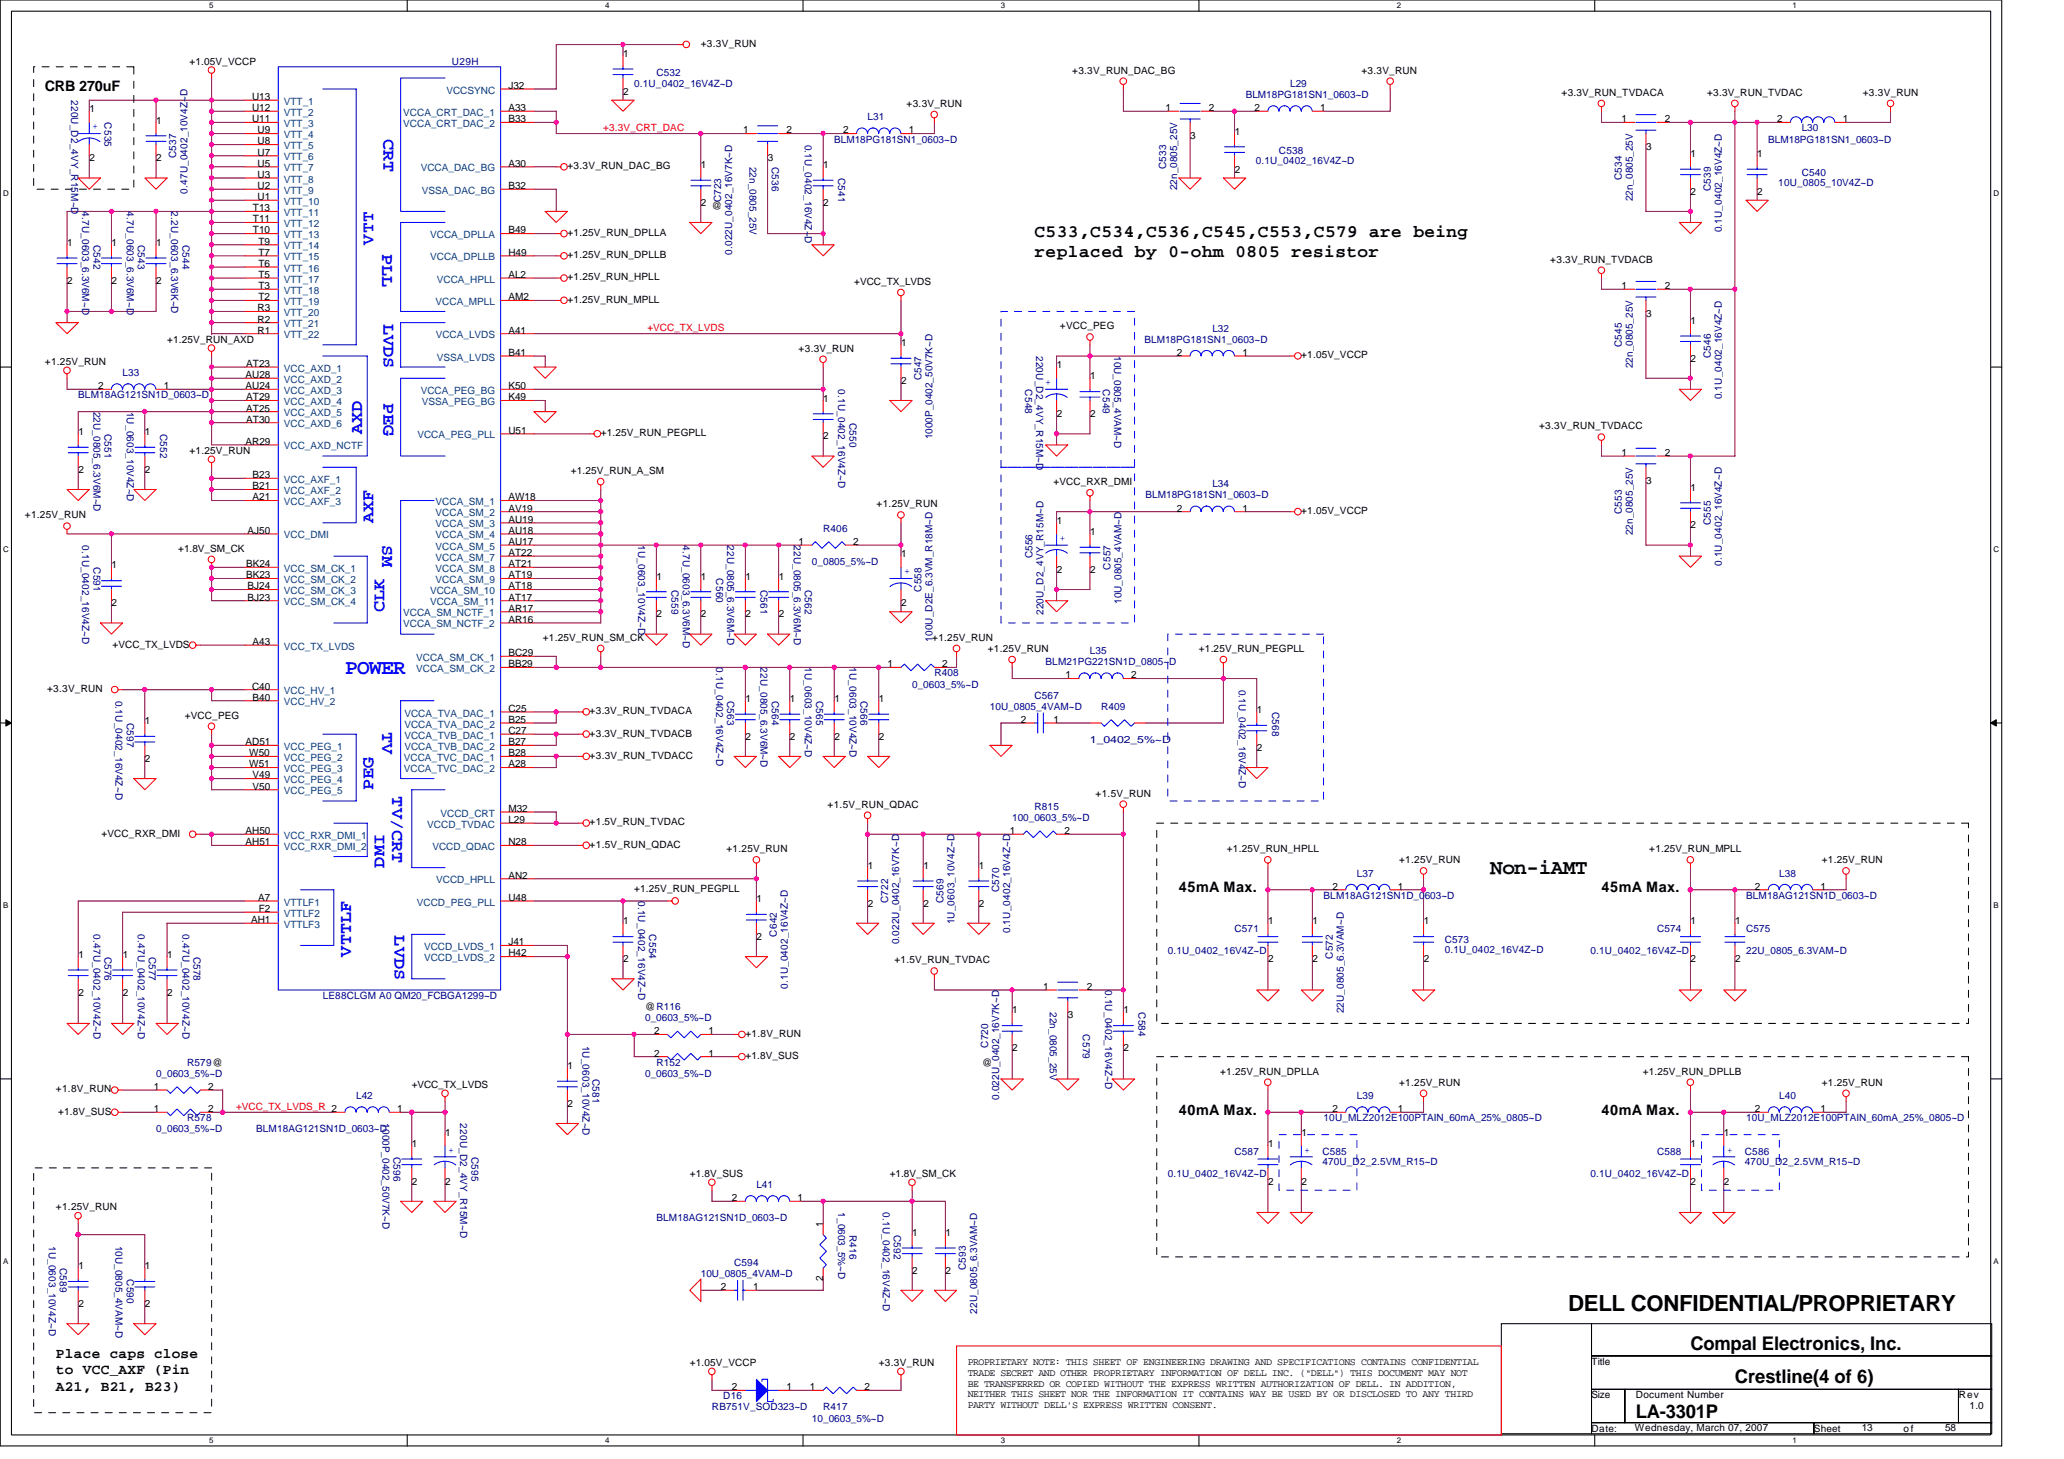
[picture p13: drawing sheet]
<svg xmlns="http://www.w3.org/2000/svg" width="297mm" height="210mm" viewBox="0 0 297 210" stroke-linecap="round" stroke-linejoin="round" font-family="sans-serif">
<defs><g id="words">
<text font-size="3.2" x="225.7" y="188.6">DELL CONFIDENTIAL/PROPRIETARY</text>
<text font-size="3" fill="#00f" x="49.7" y="97">POWER</text>
<text font-size="3" x="214.5" y="125.8">Non-iAMT</text>
<g font-size="2.7">
<text x="243.3" y="194.2">Compal Electronics, Inc.</text>
<text x="235.4" y="204">LA-3301P</text>
<text x="249.7" y="199">Crestline(4 of 6)</text>
</g>
<g font-size="2.5" fill="#00f">
<text x="55.2" y="20" transform="rotate(90 55.2 20)">CRT</text>
<text x="53.7" y="35.2" transform="rotate(-90 53.7 35.2)">VTT</text>
<text x="55" y="36.5" transform="rotate(90 55 36.5)">PLL</text>
<text x="55.2" y="46.6" transform="rotate(90 55.2 46.6)">LVDS</text>
<text x="55.2" y="57.9" transform="rotate(90 55.2 57.9)">PEG</text>
<text x="52.1" y="62.4" transform="rotate(-90 52.1 62.4)">AXD</text>
<text x="53.7" y="75.2" transform="rotate(-90 53.7 75.2)">AXF</text>
<text x="55" y="78.4" transform="rotate(90 55 78.4)">SM</text>
<text x="55.3" y="88" transform="rotate(-90 55.3 88)">CLK</text>
<text x="55" y="105.3" transform="rotate(90 55 105.3)">TV</text>
<text x="53.7" y="113.6" transform="rotate(-90 53.7 113.6)">PEG</text>
<text x="56.4" y="114.6" transform="rotate(90 56.4 114.6)">TV/CRT</text>
<text x="55.3" y="124.8" transform="rotate(-90 55.3 124.8)">DMI</text>
<text x="50.5" y="137.6" transform="rotate(-90 50.5 137.6)">VTTLF</text>
<text x="56.8" y="134.6" transform="rotate(90 56.8 134.6)">LVDS</text>
</g>
<g font-size="2.5">
<text x="148.9" y="34.1">C533,C534,C536,C545,C553,C579 are being</text>
<text x="148.9" y="37">replaced by 0-ohm 0805 resistor</text>
</g>
<g font-size="2.1">
<text x="6.5" y="13.1">CRB 270uF</text>
<text x="169.7" y="128.4">45mA Max.</text>
<text x="230.5" y="128.4">45mA Max.</text>
<text x="169.7" y="160.4">40mA Max.</text>
<text x="230.5" y="160.4">40mA Max.</text>
<text x="8" y="195.4">Place caps close</text>
<text x="8" y="197.7">to VCC_AXF (Pin</text>
<text x="8" y="200.1">A21, B21, B23)</text>
</g>
<g font-size="1.4">
<text x="27.3" y="9.3">+1.05V_VCCP</text>
<text x="89.7" y="8.2">1</text>
<text x="100.9" y="6.7">+3.3V_RUN</text>
<text x="154.3" y="10.6">+3.3V_RUN_DAC_BG</text>
<text x="195.9" y="10.6">+3.3V_RUN</text>
<text x="12.9" y="16.2">1</text>
<text x="22.5" y="17.8">1</text>
<text x="36.3" y="14.4">U13</text>
<text x="36.3" y="16">U12</text>
<text x="36.3" y="17.6">U11</text>
<text x="73.2" y="12.8">J32</text>
<text x="73.2" y="16">A33</text>
<text x="73.2" y="17.6">B33</text>
<text x="89.7" y="13.6">2</text>
<text x="130.5" y="15.4">+3.3V_RUN</text>
<text x="167.7" y="16">1</text>
<text x="174" y="16">2</text>
<text x="180.5" y="16">2</text>
<text x="190" y="16">1</text>
<text x="224.7" y="13.8">+3.3V_RUN_TVDACA</text>
<text x="233.4" y="17.6">1</text>
<text x="239.6" y="17.6">2</text>
<text x="245.7" y="13.8">+3.3V_RUN_TVDAC</text>
<text x="255.8" y="17.6">2</text>
<text x="265.2" y="17.6">1</text>
<text x="268.1" y="13.8">+3.3V_RUN</text>
<text x="12.9" y="23.2">2</text>
<text x="22.5" y="23.2">2</text>
<text x="37.1" y="19.2">U9</text>
<text x="37.1" y="20.8">U8</text>
<text x="37.1" y="22.4">U7</text>
<text x="37.1" y="24">U5</text>
<text x="73.2" y="24">A30</text>
<text x="106.9" y="19.2">1</text>
<text x="110.5" y="23.2">3</text>
<text x="113.2" y="19.2">2</text>
<text x="121.3" y="19.2">2</text>
<text x="130.8" y="19.2">1</text>
<text x="171.3" y="20">3</text>
<text x="177.7" y="19.4">1</text>
<text x="236.9" y="21.6">3</text>
<text x="243.3" y="22.6">1</text>
<text x="252.9" y="22.6">1</text>
<text x="37.1" y="25.6">U3</text>
<text x="37.1" y="27.2">U2</text>
<text x="37.1" y="28.8">U1</text>
<text x="73.2" y="27.2">B32</text>
<text x="81.7" y="24.3">+3.3V_RUN_DAC_BG</text>
<text x="100.9" y="24.2">1</text>
<text x="100.9" y="29.6">2</text>
<text x="118.5" y="24.2">1</text>
<text x="118.5" y="29.6">2</text>
<text x="177.7" y="24.8">2</text>
<text x="243.3" y="28">2</text>
<text x="252.9" y="28">2</text>
<text x="9.7" y="35.4">1</text>
<text x="16.1" y="35.4">1</text>
<text x="22.5" y="35.4">1</text>
<text x="36.4" y="30.4">T13</text>
<text x="36.4" y="32">T11</text>
<text x="36.4" y="33.6">T10</text>
<text x="37.2" y="35.2">T9</text>
<text x="73.2" y="33.6">B49</text>
<text x="81.7" y="34">+1.25V_RUN_DPLLA</text>
<text x="102.5" y="30.1">@</text>
<text x="9.7" y="40.8">2</text>
<text x="16.1" y="40.8">2</text>
<text x="22.5" y="40.8">2</text>
<text x="37.2" y="36.8">T7</text>
<text x="37.2" y="38.4">T6</text>
<text x="37.2" y="40">T5</text>
<text x="37.2" y="41.6">T3</text>
<text x="73.2" y="36.8">H49</text>
<text x="73.2" y="40">AL2</text>
<text x="81.7" y="37.1">+1.25V_RUN_DPLLB</text>
<text x="81.7" y="40.3">+1.25V_RUN_HPLL</text>
<text x="122.9" y="41">+VCC_TX_LVDS</text>
<text x="223.1" y="37.8">+3.3V_RUN_TVDACB</text>
<text x="233.4" y="41.6">1</text>
<text x="239.6" y="41.6">2</text>
<text x="37.1" y="44.8">R3</text>
<text x="37.1" y="46.4">R2</text>
<text x="37.1" y="48">R1</text>
<text x="37.2" y="43.2">T2</text>
<text x="73.2" y="43.2">AM2</text>
<text x="73.2" y="48">A41</text>
<text x="81.7" y="43.5">+1.25V_RUN_MPLL</text>
<text x="152.5" y="47.4">+VCC_PEG</text>
<text x="236.9" y="45.6">3</text>
<text x="243.3" y="46.6">1</text>
<text x="6.5" y="52.5">+1.25V_RUN</text>
<text x="24" y="49.3">+1.25V_RUN_AXD</text>
<text x="35.5" y="52.8">AT23</text>
<text x="73.2" y="51.2">B41</text>
<text x="114.9" y="50.6">+3.3V_RUN</text>
<text x="129.7" y="49.8">1</text>
<text x="152.1" y="53">1</text>
<text x="169.4" y="51.2">2</text>
<text x="178.8" y="51.2">1</text>
<text x="187.3" y="51.5">+1.05V_VCCP</text>
<text x="243.3" y="52">2</text>
<text x="14.1" y="56">2</text>
<text x="23.6" y="56">1</text>
<text x="35.3" y="54.4">AU28</text>
<text x="35.3" y="56">AU24</text>
<text x="35.5" y="57.6">AT29</text>
<text x="35.5" y="59.2">AT25</text>
<text x="73.2" y="56">K50</text>
<text x="73.2" y="57.6">K49</text>
<text x="118.5" y="57.8">1</text>
<text x="129.7" y="55.2">2</text>
<text x="156.9" y="54.6">1</text>
<text x="11.3" y="62.6">1</text>
<text x="20.9" y="62.6">1</text>
<text x="27.3" y="65.3">+1.25V_RUN</text>
<text x="35.3" y="64">AR29</text>
<text x="35.5" y="60.8">AT30</text>
<text x="73.2" y="62.4">U51</text>
<text x="86.5" y="62.7">+1.25V_RUN_PEGPLL</text>
<text x="118.5" y="63.2">2</text>
<text x="152.1" y="60">2</text>
<text x="156.9" y="60">2</text>
<text x="221.5" y="61.8">+3.3V_RUN_TVDACC</text>
<text x="233.4" y="65.6">1</text>
<text x="239.6" y="65.6">2</text>
<text x="11.3" y="68">2</text>
<text x="20.9" y="68">2</text>
<text x="36.4" y="68.8">B23</text>
<text x="36.4" y="70.4">B21</text>
<text x="36.4" y="72">A21</text>
<text x="73.2" y="72">AW18</text>
<text x="82.1" y="68.2">+1.25V_RUN_A_SM</text>
<text x="151.6" y="69.8">+VCC_RXR_DMI</text>
<text x="236.9" y="69.6">3</text>
<text x="243.3" y="70.6">1</text>
<text x="3.6" y="74.6">+1.25V_RUN</text>
<text x="35.6" y="76.8">AJ50</text>
<text x="73.2" y="73.6">AV19</text>
<text x="73.2" y="75.2">AU19</text>
<text x="73.2" y="76.8">AU18</text>
<text x="126.1" y="73">+1.25V_RUN</text>
<text x="152.1" y="75.4">1</text>
<text x="156.9" y="77">1</text>
<text x="169.4" y="73.6">2</text>
<text x="178.8" y="73.6">1</text>
<text x="187.3" y="74">+1.05V_VCCP</text>
<text x="243.3" y="76">2</text>
<text x="16.1" y="81.8">1</text>
<text x="25.7" y="79.4">+1.8V_SM_CK</text>
<text x="35.4" y="81.6">BK24</text>
<text x="35.4" y="83.2">BK23</text>
<text x="73.2" y="78.4">AU17</text>
<text x="73.2" y="80">AT22</text>
<text x="73.2" y="81.6">AT21</text>
<text x="73.2" y="83.2">AT19</text>
<text x="94.5" y="83.4">1</text>
<text x="100.9" y="83.4">1</text>
<text x="107.3" y="83.4">1</text>
<text x="112.1" y="83.4">1</text>
<text x="114.9" y="78.4">1</text>
<text x="122.8" y="78.4">2</text>
<text x="129.7" y="80.2">1</text>
<text x="152.1" y="82.4">2</text>
<text x="156.9" y="82.4">2</text>
<text x="16.1" y="87.2">2</text>
<text x="35.6" y="84.8">BJ24</text>
<text x="35.6" y="86.4">BJ23</text>
<text x="73.2" y="84.8">AT18</text>
<text x="73.2" y="86.4">AT17</text>
<text x="73.2" y="88">AR17</text>
<text x="73.2" y="89.6">AR16</text>
<text x="94.5" y="88.8">2</text>
<text x="100.9" y="88.8">2</text>
<text x="107.3" y="88.8">2</text>
<text x="112.1" y="88.8">2</text>
<text x="129.7" y="87.2">2</text>
<text x="16.2" y="93.2">+VCC_TX_LVDS</text>
<text x="36.4" y="92.8">A43</text>
<text x="73.2" y="94.4">BC29</text>
<text x="73.2" y="96">BB29</text>
<text x="78.1" y="92.2">+1.25V_RUN_SM_CK</text>
<text x="127.7" y="96">1</text>
<text x="134.2" y="92.2">+1.25V_RUN</text>
<text x="135.6" y="96">2</text>
<text x="142.2" y="93.8">+1.25V_RUN</text>
<text x="172.5" y="93.8">+1.25V_RUN_PEGPLL</text>
<text x="6.8" y="99.5">+3.3V_RUN</text>
<text x="36.3" y="99.2">C40</text>
<text x="36.4" y="100.8">B40</text>
<text x="107.3" y="101">1</text>
<text x="113.7" y="101">1</text>
<text x="120.1" y="101">1</text>
<text x="126.5" y="101">1</text>
<text x="153.3" y="97.6">1</text>
<text x="162.8" y="97.6">2</text>
<text x="20.9" y="104.2">1</text>
<text x="26.6" y="103.4">+VCC_PEG</text>
<text x="35.3" y="107.2">AD51</text>
<text x="73.2" y="102.4">C25</text>
<text x="73.2" y="104">B25</text>
<text x="73.2" y="105.6">C27</text>
<text x="73.2" y="107.2">B27</text>
<text x="84.9" y="106">+3.3V_RUN_TVDACB</text>
<text x="84.9" y="102.7">+3.3V_RUN_TVDACA</text>
<text x="107.3" y="106.4">2</text>
<text x="113.7" y="106.4">2</text>
<text x="120.1" y="106.4">2</text>
<text x="126.5" y="106.4">2</text>
<text x="146.9" y="104">2</text>
<text x="151.6" y="104">1</text>
<text x="180.9" y="102.6">1</text>
<text x="20.9" y="109.6">2</text>
<text x="35.9" y="108.8">W50</text>
<text x="35.9" y="110.4">W51</text>
<text x="36.4" y="112">V49</text>
<text x="36.4" y="113.6">V50</text>
<text x="73.2" y="108.8">B28</text>
<text x="73.2" y="110.4">A28</text>
<text x="84.9" y="109.2">+3.3V_RUN_TVDACC</text>
<text x="180.9" y="108">2</text>
<text x="35.3" y="120">AH50</text>
<text x="73.2" y="116.8">M32</text>
<text x="73.2" y="118.4">L29</text>
<text x="84.9" y="118.7">+1.5V_RUN_TVDAC</text>
<text x="119.1" y="116.2">+1.5V_RUN_QDAC</text>
<text x="145.3" y="120">1</text>
<text x="153.2" y="120">2</text>
<text x="157.7" y="114.6">+1.5V_RUN</text>
<text x="14.6" y="120.4">+VCC_RXR_DMI</text>
<text x="35.3" y="121.6">AH51</text>
<text x="73.2" y="121.6">N28</text>
<text x="84.9" y="122">+1.5V_RUN_QDAC</text>
<text x="104.5" y="122.6">+1.25V_RUN</text>
<text x="124.9" y="125">1</text>
<text x="132.9" y="125">1</text>
<text x="140.9" y="125">1</text>
<text x="176.5" y="122.6">+1.25V_RUN_HPLL</text>
<text x="201.4" y="124.2">+1.25V_RUN</text>
<text x="237.4" y="122.6">+1.25V_RUN_MPLL</text>
<text x="262.2" y="124.2">+1.25V_RUN</text>
<text x="37.2" y="129.6">A7</text>
<text x="37.2" y="131.2">F2</text>
<text x="73.2" y="126.4">AN2</text>
<text x="73.2" y="129.6">U48</text>
<text x="91.3" y="128.4">+1.25V_RUN_PEGPLL</text>
<text x="108.9" y="129.8">1</text>
<text x="124.9" y="130.4">2</text>
<text x="132.9" y="130.4">2</text>
<text x="140.9" y="130.4">2</text>
<text x="191.7" y="128">2</text>
<text x="201.2" y="128">1</text>
<text x="252.6" y="128">2</text>
<text x="262" y="128">1</text>
<text x="11.3" y="137.8">1</text>
<text x="17.7" y="137.8">1</text>
<text x="24.1" y="137.8">1</text>
<text x="36.1" y="132.8">AH1</text>
<text x="73.2" y="136">J41</text>
<text x="73.2" y="137.6">H42</text>
<text x="89.7" y="133">1</text>
<text x="108.9" y="135.2">2</text>
<text x="182.5" y="133">1</text>
<text x="188.9" y="133">1</text>
<text x="204.9" y="133">1</text>
<text x="243.3" y="133">1</text>
<text x="249.7" y="133">1</text>
<text x="11.3" y="143.2">2</text>
<text x="17.7" y="143.2">2</text>
<text x="24.1" y="143.2">2</text>
<text x="89.7" y="138.4">2</text>
<text x="128.7" y="138.6">+1.5V_RUN_TVDAC</text>
<text x="150.1" y="142.4">1</text>
<text x="156.4" y="142.4">2</text>
<text x="182.5" y="138.4">2</text>
<text x="188.9" y="138.4">2</text>
<text x="204.9" y="138.4">2</text>
<text x="243.3" y="138.4">2</text>
<text x="249.7" y="138.4">2</text>
<text x="92.9" y="145.3">@R116</text>
<text x="94.1" y="148.8">2</text>
<text x="102" y="148.8">1</text>
<text x="107.3" y="149.2">+1.8V_RUN</text>
<text x="145.7" y="145.8">1</text>
<text x="153.7" y="146.4">3</text>
<text x="161.7" y="145.8">1</text>
<text x="81.7" y="153.8">1</text>
<text x="94.1" y="152">2</text>
<text x="102" y="152">1</text>
<text x="107.3" y="152.4">+1.8V_SUS</text>
<text x="141.3" y="153.3">@</text>
<text x="145.7" y="151.2">2</text>
<text x="161.7" y="151.2">2</text>
<text x="175.6" y="154.6">+1.25V_RUN_DPLLA</text>
<text x="236.4" y="154.6">+1.25V_RUN_DPLLB</text>
<text x="8" y="157.2">+1.8V_RUN</text>
<text x="8.4" y="160.4">+1.8V_SUS</text>
<text x="22.1" y="156.8">1</text>
<text x="22.1" y="160">1</text>
<text x="30" y="156.8">2</text>
<text x="30" y="160">2</text>
<text x="57.2" y="160">1</text>
<text x="59.3" y="156.5">+VCC_TX_LVDS</text>
<text x="81.7" y="159.2">2</text>
<text x="191.7" y="160">2</text>
<text x="201.2" y="160">1</text>
<text x="201.4" y="156.2">+1.25V_RUN</text>
<text x="252.6" y="160">2</text>
<text x="262" y="160">1</text>
<text x="262.2" y="156.2">+1.25V_RUN</text>
<text x="59.3" y="165">1</text>
<text x="64.1" y="163.4">1</text>
<text x="182.5" y="165">1</text>
<text x="187.3" y="163.4">1</text>
<text x="243.3" y="165">1</text>
<text x="248.1" y="163.4">1</text>
<text x="59.3" y="170.4">2</text>
<text x="64.1" y="170.4">2</text>
<text x="99.3" y="169.3">+1.8V_SUS</text>
<text x="105.3" y="172.8">2</text>
<text x="114.8" y="172.8">1</text>
<text x="128.1" y="169.3">+1.8V_SM_CK</text>
<text x="182.5" y="170.4">2</text>
<text x="187.3" y="170.4">2</text>
<text x="243.3" y="170.4">2</text>
<text x="248.1" y="170.4">2</text>
<text x="8" y="174.1">+1.25V_RUN</text>
<text x="118.4" y="176.5" transform="rotate(-90 118.4 176.5)">1</text>
<text x="131.3" y="177.8">1</text>
<text x="136.1" y="177.8">1</text>
<text x="11.3" y="182.6">1</text>
<text x="20.9" y="182.6">1</text>
<text x="103.7" y="185.6">2</text>
<text x="108.4" y="185.6">1</text>
<text x="118.4" y="184.4" transform="rotate(-90 118.4 184.4)">2</text>
<text x="131.3" y="183.2">2</text>
<text x="136.1" y="183.2">2</text>
<text x="11.3" y="188">2</text>
<text x="20.9" y="188">2</text>
<text x="99.3" y="196.5">+1.05V_VCCP</text>
<text x="126.5" y="196.5">+3.3V_RUN</text>
<text x="139.3" y="196.4">PROPRIETARY NOTE: THIS SHEET OF ENGINEERING DRAWING AND SPECIFICATIONS CONTAINS CONFIDENTIAL</text>
<text x="139.3" y="197.9">TRADE SECRET AND OTHER PROPRIETARY INFORMATION OF DELL INC. (&quot;DELL&quot;) THIS DOCUMENT MAY NOT</text>
<text x="229" y="196.4">Title</text>
<text x="105.3" y="200">2</text>
<text x="113.2" y="200">1</text>
<text x="116.5" y="200">1</text>
<text x="124.4" y="200">2</text>
<text x="139.3" y="199.5">BE TRANSFERRED OR COPIED WITHOUT THE EXPRESS WRITTEN AUTHORIZATION OF DELL. IN ADDITION,</text>
<text x="139.3" y="201">NEITHER THIS SHEET NOR THE INFORMATION IT CONTAINS WAY BE USED BY OR DISCLOSED TO ANY THIRD</text>
<text x="139.3" y="202.6">PARTY WITHOUT DELL'S EXPRESS WRITTEN CONSENT.</text>
<text x="229" y="201.2">Size</text>
<text x="235.4" y="201.2">Document Number</text>
<text x="281.9" y="201.2">Rev</text>
<text x="283.4" y="202.8">1.0</text>
<text x="229" y="206">Date:</text>
<text x="235.3" y="205.8">Wednesday, March 07, 2007</text>
<text x="261" y="206">Sheet</text>
<text x="267.9" y="205.8">13</text>
<text x="274" y="206">of</text>
<text x="279.9" y="205.8">58</text>
</g>
<g font-size="1.4" fill="#000080">
<text x="65" y="9.3">U29H</text>
<text x="94.5" y="10.9">C532</text>
<text x="10.2" y="14.4" transform="rotate(90 10.2 14.4)">220U_D2_4VY_R15M~D</text>
<text x="15" y="17.6" transform="rotate(90 15 17.6)">C535</text>
<text x="91.3" y="12.5">0.1U_0402_16V4Z~D</text>
<text x="124.9" y="17.3">L31</text>
<text x="179.3" y="14.1">BLM18PG181SN1_0603~D</text>
<text x="185.7" y="12.5">L29</text>
<text x="25.4" y="22.7" transform="rotate(-90 25.4 22.7)">C537</text>
<text x="115.8" y="20.8" transform="rotate(90 115.8 20.8)">0.1U_0402_16V4Z~D</text>
<text x="120.1" y="20.5">BLM18PG181SN1_0603~D</text>
<text x="180.7" y="23.5">0.1U_0402_16V4Z~D</text>
<text x="184.1" y="22.1">C538</text>
<text x="254.5" y="20.5">BLM18PG181SN1_0603~D</text>
<text x="259.3" y="18.9">L30</text>
<text x="27" y="27.9" transform="rotate(-90 27 27.9)">0.47U_0402_10V4Z~D</text>
<text x="103.8" y="29.1" transform="rotate(-90 103.8 29.1)">C723</text>
<text x="107.8" y="24" transform="rotate(90 107.8 24)">22n_0805_25V</text>
<text x="111.1" y="24" transform="rotate(90 111.1 24)">C536</text>
<text x="120.6" y="25.6" transform="rotate(90 120.6 25.6)">C541</text>
<text x="167.8" y="24.3" transform="rotate(-90 167.8 24.3)">C533</text>
<text x="169.4" y="27.4" transform="rotate(-90 169.4 27.4)">22n_0805_25V</text>
<text x="233.4" y="25.9" transform="rotate(-90 233.4 25.9)">C534</text>
<text x="235" y="29" transform="rotate(-90 235 29)">22n_0805_25V</text>
<text x="246.2" y="27.5" transform="rotate(-90 246.2 27.5)">C539</text>
<text x="255.9" y="26.7">10U_0805_10V4Z~D</text>
<text x="259.3" y="25.3">C540</text>
<text x="11.8" y="30.4" transform="rotate(90 11.8 30.4)">4.7U_0603_6.3V6M~D</text>
<text x="13.4" y="35.2" transform="rotate(90 13.4 35.2)">C542</text>
<text x="18.2" y="30.4" transform="rotate(90 18.2 30.4)">4.7U_0603_6.3V6M~D</text>
<text x="19.8" y="35.2" transform="rotate(90 19.8 35.2)">C543</text>
<text x="24.6" y="30.4" transform="rotate(90 24.6 30.4)">2.2U_0603_6.3V6K~D</text>
<text x="26.2" y="35.2" transform="rotate(90 26.2 35.2)">C544</text>
<text x="247.8" y="33.4" transform="rotate(-90 247.8 33.4)">0.1U_0402_16V4Z~D</text>
<text x="105.4" y="36.7" transform="rotate(-90 105.4 36.7)">0.022U_0402_16V7K~D</text>
<text x="174.5" y="47.7">L32</text>
<text x="149.1" y="51.2" transform="rotate(90 149.1 51.2)">220U_D2_4VY_R15M~D</text>
<text x="160.3" y="51.2" transform="rotate(90 160.3 51.2)">10U_0805_4VAM~D</text>
<text x="164.7" y="49.3">BLM18PG181SN1_0603~D</text>
<text x="233.4" y="49.9" transform="rotate(-90 233.4 49.9)">C545</text>
<text x="235" y="53" transform="rotate(-90 235 53)">22n_0805_25V</text>
<text x="246.2" y="51.5" transform="rotate(-90 246.2 51.5)">C546</text>
<text x="11.3" y="57.3">BLM18AG121SN1D_0603~D</text>
<text x="13.4" y="59.2" transform="rotate(90 13.4 59.2)">22U_0805_6.3V6M~D</text>
<text x="17.6" y="54.1">L33</text>
<text x="18.2" y="59.2" transform="rotate(90 18.2 59.2)">1U_0603_10V4Z~D</text>
<text x="120.6" y="56" transform="rotate(90 120.6 56)">0.1U_0402_16V4Z~D</text>
<text x="132.6" y="54.7" transform="rotate(-90 132.6 54.7)">C547</text>
<text x="147.5" y="56" transform="rotate(90 147.5 56)">C548</text>
<text x="158.7" y="56" transform="rotate(90 158.7 56)">C549</text>
<text x="247.8" y="57.4" transform="rotate(-90 247.8 57.4)">0.1U_0402_16V4Z~D</text>
<text x="15" y="62.4" transform="rotate(90 15 62.4)">C551</text>
<text x="23" y="62.4" transform="rotate(90 23 62.4)">C552</text>
<text x="122.3" y="60.8" transform="rotate(90 122.3 60.8)">C550</text>
<text x="134.2" y="63.2" transform="rotate(-90 134.2 63.2)">1000P_0402_50V7K~D</text>
<text x="164.9" y="71.7">BLM18PG181SN1_0603~D</text>
<text x="174.5" y="70.1">L34</text>
<text x="118.5" y="76.5">R406</text>
<text x="233.4" y="73.9" transform="rotate(-90 233.4 73.9)">C553</text>
<text x="235" y="77" transform="rotate(-90 235 77)">22n_0805_25V</text>
<text x="246.2" y="75.5" transform="rotate(-90 246.2 75.5)">C555</text>
<text x="11.8" y="78.4" transform="rotate(90 11.8 78.4)">0.1U_0402_16V4Z~D</text>
<text x="13.4" y="81.6" transform="rotate(90 13.4 81.6)">C591</text>
<text x="91.8" y="78.4" transform="rotate(90 91.8 78.4)">1U_0603_10V4Z~D</text>
<text x="98.3" y="78.4" transform="rotate(90 98.3 78.4)">4.7U_0603_6.3V6M~D</text>
<text x="103.1" y="83.2" transform="rotate(90 103.1 83.2)">C560</text>
<text x="104.6" y="78.4" transform="rotate(90 104.6 78.4)">22U_0805_6.3V6M~D</text>
<text x="114.3" y="78.4" transform="rotate(90 114.3 78.4)">22U_0805_6.3V6M~D</text>
<text x="116.9" y="81.3">0_0805_5%~D</text>
<text x="148.6" y="80.3" transform="rotate(-90 148.6 80.3)">C556</text>
<text x="159.8" y="81.9" transform="rotate(-90 159.8 81.9)">C557</text>
<text x="247.8" y="81.4" transform="rotate(-90 247.8 81.4)">0.1U_0402_16V4Z~D</text>
<text x="96.6" y="84.8" transform="rotate(90 96.6 84.8)">C559</text>
<text x="109.4" y="84.8" transform="rotate(90 109.4 84.8)">C561</text>
<text x="115.8" y="84.8" transform="rotate(90 115.8 84.8)">C562</text>
<text x="132.6" y="85.1" transform="rotate(-90 132.6 85.1)">C558</text>
<text x="150.2" y="88.5" transform="rotate(-90 150.2 88.5)">220U_D2_4VY_R15M~D</text>
<text x="161.4" y="86.9" transform="rotate(-90 161.4 86.9)">10U_0805_4VAM~D</text>
<text x="134.2" y="92.4" transform="rotate(-90 134.2 92.4)">100U_D2E_6.3VM_R18M~D</text>
<text x="150.5" y="95.7">BLM21PG221SN1D_0805~D</text>
<text x="156.9" y="94.1">L35</text>
<text x="16.6" y="100.8" transform="rotate(90 16.6 100.8)">0.1U_0402_16V4Z~D</text>
<text x="103.1" y="96" transform="rotate(90 103.1 96)">0.1U_0402_16V4Z~D</text>
<text x="104.6" y="100.8" transform="rotate(90 104.6 100.8)">C563</text>
<text x="109.4" y="96" transform="rotate(90 109.4 96)">22U_0805_6.3V6M~D</text>
<text x="111.1" y="100.8" transform="rotate(90 111.1 100.8)">C564</text>
<text x="115.8" y="96" transform="rotate(90 115.8 96)">1U_0603_10V4Z~D</text>
<text x="117.5" y="100.8" transform="rotate(90 117.5 100.8)">C565</text>
<text x="122.3" y="96" transform="rotate(90 122.3 96)">1U_0603_10V4Z~D</text>
<text x="123.8" y="100.8" transform="rotate(90 123.8 100.8)">C566</text>
<text x="131.3" y="98.9">0_0603_5%~D</text>
<text x="134.5" y="97.3">R408</text>
<text x="148.9" y="100.5">C567</text>
<text x="178.3" y="99.2" transform="rotate(90 178.3 99.2)">0.1U_0402_16V4Z~D</text>
<text x="18.2" y="104" transform="rotate(90 18.2 104)">C597</text>
<text x="142.5" y="102.1">10U_0805_4VAM~D</text>
<text x="156.9" y="106.9">1_0402_5%~D</text>
<text x="158.5" y="102.1">R409</text>
<text x="183.1" y="102.4" transform="rotate(90 183.1 102.4)">C568</text>
<text x="145.7" y="118.1">100_0603_5%~D</text>
<text x="148.9" y="116.5">R815</text>
<text x="91.8" y="129.6" transform="rotate(90 91.8 129.6)">0.1U_0402_16V4Z~D</text>
<text x="127.8" y="129.9" transform="rotate(-90 127.8 129.9)">C722</text>
<text x="135.8" y="129.9" transform="rotate(-90 135.8 129.9)">C569</text>
<text x="143.8" y="128.4" transform="rotate(-90 143.8 128.4)">C570</text>
<text x="190.5" y="129.3">BLM18AG121SN1D_0603~D</text>
<text x="195.3" y="126.1">L37</text>
<text x="251.3" y="129.3">BLM18AG121SN1D_0603~D</text>
<text x="256.1" y="126.1">L38</text>
<text x="13.4" y="134.4" transform="rotate(90 13.4 134.4)">0.47U_0402_10V4Z~D</text>
<text x="15" y="137.6" transform="rotate(90 15 137.6)">C576</text>
<text x="19.8" y="134.4" transform="rotate(90 19.8 134.4)">0.47U_0402_10V4Z~D</text>
<text x="21.4" y="137.6" transform="rotate(90 21.4 137.6)">C577</text>
<text x="26.2" y="134.4" transform="rotate(90 26.2 134.4)">0.47U_0402_10V4Z~D</text>
<text x="27.8" y="137.6" transform="rotate(90 27.8 137.6)">C578</text>
<text x="93.4" y="134.4" transform="rotate(90 93.4 134.4)">C554</text>
<text x="111.8" y="134.7" transform="rotate(-90 111.8 134.7)">C642</text>
<text x="129.4" y="135.9" transform="rotate(-90 129.4 135.9)">0.022U_0402_16V7K~D</text>
<text x="137.4" y="133" transform="rotate(-90 137.4 133)">1U_0603_10V4Z~D</text>
<text x="145.4" y="134.3" transform="rotate(-90 145.4 134.3)">0.1U_0402_16V4Z~D</text>
<text x="168.1" y="137.3">0.1U_0402_16V4Z~D</text>
<text x="177.7" y="134.1">C571</text>
<text x="191.8" y="137.9" transform="rotate(-90 191.8 137.9)">C572</text>
<text x="207.9" y="135.7">C573</text>
<text x="207.9" y="137.2">0.1U_0402_16V4Z~D</text>
<text x="228.9" y="137.3">0.1U_0402_16V4Z~D</text>
<text x="238.5" y="134.1">C574</text>
<text x="251.3" y="134.1">C575</text>
<text x="251.3" y="137.3">22U_0805_6.3VAM~D</text>
<text x="46.5" y="143.7">LE88CLGM A0 QM20_FCBGA1299~D</text>
<text x="113.4" y="142.3" transform="rotate(-90 113.4 142.3)">0.1U_0402_16V4Z~D</text>
<text x="159.1" y="142.4" transform="rotate(90 159.1 142.4)">0.1U_0402_16V4Z~D</text>
<text x="92.9" y="146.9">0_0603_5%~D</text>
<text x="151.1" y="145.6" transform="rotate(90 151.1 145.6)">22n_0805_25V</text>
<text x="155.8" y="148.8" transform="rotate(90 155.8 148.8)">C579</text>
<text x="163.8" y="145.6" transform="rotate(90 163.8 145.6)">C584</text>
<text x="193.4" y="145.8" transform="rotate(-90 193.4 145.8)">22U_0805_6.3VAM~D</text>
<text x="22.5" y="154.9">0_0603_5%~D</text>
<text x="26.9" y="153.3">R579@</text>
<text x="83.8" y="150.4" transform="rotate(90 83.8 150.4)">1U_0603_10V4Z~D</text>
<text x="85.3" y="155.2" transform="rotate(90 85.3 155.2)">C581</text>
<text x="92.9" y="154.9">0_0603_5%~D</text>
<text x="94.5" y="153.3">R152</text>
<text x="142.2" y="150.7" transform="rotate(-90 142.2 150.7)">C720</text>
<text x="26.9" y="161.3">R578</text>
<text x="51.3" y="158.1">L42</text>
<text x="55.1" y="161.6" transform="rotate(90 55.1 161.6)">1000P_0402_50V7K~D</text>
<text x="66.2" y="161.6" transform="rotate(90 66.2 161.6)">220U_D2_4VY_R15M~D</text>
<text x="143.8" y="158.3" transform="rotate(-90 143.8 158.3)">0.022U_0402_16V7K~D</text>
<text x="190.5" y="161.3">10U_MLZ2012E100PTAIN_60mA_25%_0805~D</text>
<text x="195.3" y="158.1">L39</text>
<text x="251.3" y="161.3">10U_MLZ2012E100PTAIN_60mA_25%_0805~D</text>
<text x="256.1" y="158.1">L40</text>
<text x="22.5" y="162.9">0_0603_5%~D</text>
<text x="36.8" y="162.9">BLM18AG121SN1D_0603~D</text>
<text x="56.6" y="166.4" transform="rotate(90 56.6 166.4)">C596</text>
<text x="67.8" y="166.4" transform="rotate(90 67.8 166.4)">C595</text>
<text x="177.7" y="166.1">C587</text>
<text x="190.3" y="166.1">C585</text>
<text x="190.3" y="167.6">470U_D2_2.5VM_R15~D</text>
<text x="238.5" y="166.1">C588</text>
<text x="251.1" y="166.1">C586</text>
<text x="251.1" y="167.6">470U_D2_2.5VM_R15~D</text>
<text x="108.9" y="170.9">L41</text>
<text x="168.1" y="169.3">0.1U_0402_16V4Z~D</text>
<text x="228.9" y="169.3">0.1U_0402_16V4Z~D</text>
<text x="7" y="179.2" transform="rotate(90 7 179.2)">1U_0603_10V4Z~D</text>
<text x="16.6" y="179.2" transform="rotate(90 16.6 179.2)">10U_0805_4VAM~D</text>
<text x="94.5" y="175.7">BLM18AG121SN1D_0603~D</text>
<text x="120.6" y="174.4" transform="rotate(90 120.6 174.4)">1_0603_5%~D</text>
<text x="122.3" y="177.6" transform="rotate(90 122.3 177.6)">R416</text>
<text x="127.1" y="174.4" transform="rotate(90 127.1 174.4)">0.1U_0402_16V4Z~D</text>
<text x="128.6" y="177.6" transform="rotate(90 128.6 177.6)">C592</text>
<text x="8.6" y="182.4" transform="rotate(90 8.6 182.4)">C589</text>
<text x="18.2" y="184" transform="rotate(90 18.2 184)">C590</text>
<text x="100.9" y="183.7">10U_0805_4VAM~D</text>
<text x="105.7" y="182.1">C594</text>
<text x="139" y="182.8" transform="rotate(-90 139 182.8)">C593</text>
<text x="140.6" y="189" transform="rotate(-90 140.6 189)">22U_0805_6.3VAM~D</text>
<text x="102.5" y="202.9">RB751V_SOD323~D</text>
<text x="104.1" y="201.3">D16</text>
<text x="118.5" y="202.9">R417</text>
<text x="116.9" y="204.5">10_0603_5%~D</text>
</g>
<g font-size="1.4" fill="#004080">
<text x="40.8" y="15.1">VTT_1</text>
<text x="40.8" y="16.7">VTT_2</text>
<text x="58" y="16.7">VCCA_CRT_DAC_1</text>
<text x="64.2" y="13.5">VCCSYNC</text>
<text x="40.8" y="18.3">VTT_3</text>
<text x="40.8" y="19.9">VTT_4</text>
<text x="40.8" y="21.5">VTT_5</text>
<text x="40.8" y="23.1">VTT_6</text>
<text x="58" y="18.3">VCCA_CRT_DAC_2</text>
<text x="40.8" y="24.7">VTT_7</text>
<text x="40.8" y="26.3">VTT_8</text>
<text x="40.8" y="27.9">VTT_9</text>
<text x="40.8" y="29.5">VTT_10</text>
<text x="60.6" y="24.7">VCCA_DAC_BG</text>
<text x="60.7" y="27.9">VSSA_DAC_BG</text>
<text x="40.8" y="31.1">VTT_11</text>
<text x="40.8" y="32.7">VTT_12</text>
<text x="40.8" y="34.3">VTT_13</text>
<text x="40.8" y="35.9">VTT_14</text>
<text x="61.9" y="34.3">VCCA_DPLLA</text>
<text x="40.8" y="37.5">VTT_15</text>
<text x="40.8" y="39.1">VTT_16</text>
<text x="40.8" y="40.7">VTT_17</text>
<text x="61.9" y="37.5">VCCA_DPLLB</text>
<text x="62.9" y="40.7">VCCA_HPLL</text>
<text x="40.8" y="42.3">VTT_18</text>
<text x="40.8" y="43.9">VTT_19</text>
<text x="40.8" y="45.5">VTT_20</text>
<text x="40.8" y="47.1">VTT_21</text>
<text x="62.7" y="43.9">VCCA_MPLL</text>
<text x="40.8" y="48.7">VTT_22</text>
<text x="40.8" y="53.5">VCC_AXD_1</text>
<text x="62.7" y="48.7">VCCA_LVDS</text>
<text x="62.9" y="51.9">VSSA_LVDS</text>
<text x="40.8" y="55.1">VCC_AXD_2</text>
<text x="40.8" y="56.7">VCC_AXD_3</text>
<text x="40.8" y="58.3">VCC_AXD_4</text>
<text x="40.8" y="59.9">VCC_AXD_5</text>
<text x="60.6" y="56.7">VCCA_PEG_BG</text>
<text x="60.7" y="58.3">VSSA_PEG_BG</text>
<text x="40.8" y="61.5">VCC_AXD_6</text>
<text x="40.8" y="64.7">VCC_AXD_NCTF</text>
<text x="60.1" y="63.1">VCCA_PEG_PLL</text>
<text x="40.8" y="69.5">VCC_AXF_1</text>
<text x="40.8" y="71.1">VCC_AXF_2</text>
<text x="40.8" y="72.7">VCC_AXF_3</text>
<text x="40.8" y="77.5">VCC_DMI</text>
<text x="62.7" y="72.7">VCCA_SM_1</text>
<text x="62.7" y="74.3">VCCA_SM_2</text>
<text x="62.7" y="75.9">VCCA_SM_3</text>
<text x="62.7" y="77.5">VCCA_SM_4</text>
<text x="40.8" y="82.3">VCC_SM_CK_1</text>
<text x="40.8" y="83.9">VCC_SM_CK_2</text>
<text x="62.7" y="79.1">VCCA_SM_5</text>
<text x="62.7" y="80.7">VCCA_SM_7</text>
<text x="62.7" y="82.3">VCCA_SM_8</text>
<text x="62.7" y="83.9">VCCA_SM_9</text>
<text x="40.8" y="85.5">VCC_SM_CK_3</text>
<text x="40.8" y="87.1">VCC_SM_CK_4</text>
<text x="58" y="88.7">VCCA_SM_NCTF_1</text>
<text x="61.9" y="85.5">VCCA_SM_10</text>
<text x="61.9" y="87.1">VCCA_SM_11</text>
<text x="40.8" y="93.5">VCC_TX_LVDS</text>
<text x="58" y="90.3">VCCA_SM_NCTF_2</text>
<text x="59.9" y="95.1">VCCA_SM_CK_1</text>
<text x="40.8" y="99.9">VCC_HV_1</text>
<text x="40.8" y="101.5">VCC_HV_2</text>
<text x="59.9" y="96.7">VCCA_SM_CK_2</text>
<text x="40.8" y="107.9">VCC_PEG_1</text>
<text x="58.2" y="103.1">VCCA_TVA_DAC_1</text>
<text x="58.2" y="104.7">VCCA_TVA_DAC_2</text>
<text x="58.2" y="106.3">VCCA_TVB_DAC_1</text>
<text x="58.2" y="107.9">VCCA_TVB_DAC_2</text>
<text x="40.8" y="109.5">VCC_PEG_2</text>
<text x="40.8" y="111.1">VCC_PEG_3</text>
<text x="40.8" y="112.7">VCC_PEG_4</text>
<text x="58.1" y="109.5">VCCA_TVC_DAC_1</text>
<text x="58.1" y="111.1">VCCA_TVC_DAC_2</text>
<text x="40.8" y="114.3">VCC_PEG_5</text>
<text x="61.5" y="119.1">VCCD_TVDAC</text>
<text x="63.4" y="117.5">VCCD_CRT</text>
<text x="40.8" y="120.7">VCC_RXR_DMI_1</text>
<text x="40.8" y="122.3">VCC_RXR_DMI_2</text>
<text x="62.2" y="122.3">VCCD_QDAC</text>
<text x="40.8" y="130.3">VTTLF1</text>
<text x="40.8" y="131.9">VTTLF2</text>
<text x="60" y="130.3">VCCD_PEG_PLL</text>
<text x="62.8" y="127.1">VCCD_HPLL</text>
<text x="40.8" y="133.5">VTTLF3</text>
<text x="61" y="136.7">VCCD_LVDS_1</text>
<text x="61" y="138.3">VCCD_LVDS_2</text>
</g>
<g font-size="1.4" fill="#00f">
<text x="13.3" y="18.6">+</text>
<text x="150.5" y="55.4">+</text>
<text x="152.5" y="77.8">+</text>
<text x="130.2" y="82.6">+</text>
<text x="64.5" y="165.8">+</text>
<text x="187.7" y="165.8">+</text>
<text x="248.6" y="165.8">+</text>
</g>
<g font-size="1.4" fill="#f00">
<text x="86.8" y="18.9">+3.3V_CRT_DAC</text>
<text x="93.2" y="47.7">+VCC_TX_LVDS</text>
<text x="34" y="159.7">+VCC_TX_LVDS_R 2</text>
</g>
<g font-size="1.1">
<text x="30.1" y="1.2">5</text>
<text x="87.1" y="1.2">4</text>
<text x="144" y="1.2">3</text>
<text x="201" y="1.2">2</text>
<text x="258" y="1.2">1</text>
<text x=".4" y="28.2">D</text>
<text x="286.9" y="28.2">D</text>
<text x=".4" y="79.4">C</text>
<text x="286.9" y="79.4">C</text>
<text x=".4" y="130.6">B</text>
<text x="286.9" y="130.6">B</text>
<text x=".4" y="181.8">A</text>
<text x="286.9" y="181.8">A</text>
<text x="30.1" y="207.6">5</text>
<text x="87.1" y="207.6">4</text>
<text x="144" y="207.6">3</text>
<text x="201" y="207.6">2</text>
<text x="258" y="207.6">1</text>
</g>
</g></defs>
<path d="M0 0h288.1v208h-288.1zM1.6 1.6h284.9v204.8h-284.9z" fill="none" stroke="#000" stroke-width=".15"/>
<g fill="#fff">
<path d="M30.1 .2h.6v1.2h-.6z"/>
<path d="M30.1 206.6h.6v1.3h-.6z"/>
</g>
<path d="M58.6 0v1.6M58.6 206.4v1.6" fill="none" stroke="#000" stroke-width=".15"/>
<g fill="#fff">
<path d="M87.1 .2h.6v1.2h-.6z"/>
<path d="M87.1 206.6h.6v1.3h-.6z"/>
</g>
<path d="M115.6 0v1.6M115.6 206.4v1.6" fill="none" stroke="#000" stroke-width=".15"/>
<g fill="#fff">
<path d="M144 .2h.6v1.2h-.6z"/>
<path d="M144 206.6h.6v1.3h-.6z"/>
</g>
<path d="M172.5 0v1.6M172.5 206.4v1.6" fill="none" stroke="#000" stroke-width=".15"/>
<g fill="#fff">
<path d="M201 .2h.6v1.2h-.6z"/>
<path d="M201 206.6h.6v1.3h-.6z"/>
</g>
<path d="M229.5 0v1.6M229.5 206.4v1.6" fill="none" stroke="#000" stroke-width=".15"/>
<g fill="#fff">
<path d="M258 .2h.6v1.2h-.6z"/>
<path d="M258 206.6h.6v1.3h-.6z"/>
<path d="M.4 27.2h.8v1.3h-.8z"/>
<path d="M286.9 27.2h.8v1.3h-.8z"/>
<path d="M.4 78.4h.8v1.3h-.8z"/>
<path d="M286.9 78.4h.8v1.3h-.8z"/>
</g>
<path d="M0 52.8h1.6M286.5 52.8h1.6" fill="none" stroke="#000" stroke-width=".15"/>
<g fill="#fff">
<path d="M.4 129.6h.8v1.3h-.8z"/>
<path d="M286.9 129.6h.7v1.3h-.7z"/>
</g>
<path d="M0 104h1.6M286.5 104h1.6" fill="none" stroke="#000" stroke-width=".15"/>
<path d="M.8 103.5l.8 .5-.8 .5zM286.5 104l.8-.5v1z" fill="#000" stroke="#000" stroke-width=".14"/>
<g fill="#fff">
<path d="M.4 180.8h.8v1.3h-.8z"/>
<path d="M286.9 180.8h.7v1.3h-.7z"/>
</g>
<path d="M0 155.2h1.6M286.5 155.2h1.6M216.1 190.4h12.9v15.9h-12.9zM229 190.4h57.6v4.7h-57.6zM229 195.1h57.6v4.8h-57.6zM229 199.9h4.8v4.8h-4.8zM233.8 199.9h48.1v4.8h-48.1zM281.9 199.9h4.7v4.8h-4.7zM229 204.7h32v1.6h-32zM261 204.7h25.6v1.6h-25.6z" fill="none" stroke="#000" stroke-width=".15"/>
<g fill="none" stroke="#800040" stroke-width=".15">
<path d="M22.5 14.4v3.2M30.5 19.2h4.8M30.5 17.6h4.8M30.5 16h4.8M30.5 11.2v36.8M35.3 14.4h-22.5v1.6M76.9 16h3.1v1.6h-3.1M80 17.6v1.6h20.9v4.8M89.7 6.4v1.6M89.7 12.8v1.6M97.7 6.4h-17.7v6.4h-3.1M100.9 19.2h6.4"/>
<path d="M113.7 19.2h8M118.5 19.2v4.8M134.5 17.6v1.6h-3.2M161.7 12.8v3.2h6.4M171.3 19.2v6.4M174.5 16h3.2M180.9 16h-3.2v3.2M200.1 12.8v3.2h-9.6M230.5 16v1.6h3.2M240.1 17.6h3.2v4.8M243.3 17.6h9.6v4.8M249.7 16v49.6h-9.6"/>
<path d="M252.9 17.6h3.2M272.1 16v1.6h-6.4M12.8 22.4v3.2M16 30.4v4.8M22.5 30.4h.1M22.5 22.4v3.2M22.5 30.4v4.8M30.5 36.8h4.8M30.5 22.4h4.8M30.5 27.2h4.8M30.5 38.4h4.8M30.5 20.8h4.8"/>
<path d="M30.5 35.2h4.8M30.5 28.8h4.8M30.5 33.6h4.8M30.5 25.6h4.8M30.5 24h4.8M30.5 32h4.8M35.3 30.4h-25.7v4.8M76.9 27.2h3.1v3.2M76.9 36.8h3.1M76.9 33.6h3.1M76.9 24h3.1M100.9 28.8v3.2"/>
<path d="M110.5 22.4v11.2h8M118.5 28.8v6.4M177.7 24v1.6M236.9 20.8v9.6h6.4M243.3 27.2v4.8M252.9 27.2v1.6M9.6 40v4.8h6.4M9.6 44.8v1.6M9.6 54.4v1.6h4.9M16 40v4.8M20.8 59.2v3.2M22.5 40v4.8h-6.5"/>
<path d="M24 56h11.3M30.5 48h.1M30.5 41.6h4.8M30.5 51.2v12.8h4.8M30.5 46.4h4.8M30.5 40h4.8M30.5 48h4.8M30.5 54.4h4.8M30.5 57.6h4.8M30.5 44.8h4.8M30.5 43.2h4.8M30.5 52.8h4.8"/>
<path d="M35.3 59.2h-24v3.2M76.9 51.2h1.6v1.6M76.9 40h3.1M76.9 48h52.8M76.9 57.6h1.6v1.6M76.9 43.2h3.1M76.9 56h41.6M118.5 52.8v4.8M129.7 43.2v6.4M129.7 54.4v3.2M152.1 59.2v4.8M156.9 49.6v4.8"/>
<path d="M156.9 59.2v3.2h-4.8M169.7 51.2h-17.6v1.6M179.3 51.2h6.4M230.5 40v1.6h3.2M236.9 44.8v9.6h6.4M240.1 41.6h9.6M243.3 41.6v4.8M243.3 51.2v4.8M249.7 41.6h.1M9.6 76.8h25.7M11.3 67.2v3.2M16 76.8v4.8"/>
<path d="M20.8 67.2v3.2M30.5 67.2v4.8h4.8M30.5 60.8h4.8M30.5 70.4h4.8M30.5 68.8h4.8M76.9 73.6h9.6M76.9 78.4h17.6M76.9 62.4h8M76.9 76.8h9.6M76.9 75.2h9.6M76.9 72h9.6M86.5 70.4v19.2h-9.6"/>
<path d="M94.5 78.4h6.4v4.8M94.5 78.4v4.8M100.9 78.4h14.4M107.3 78.4v4.8M112.1 78.4v4.8M118.5 62.4v3.2M123.3 78.4h6.4M129.7 75.2v4.8M156.9 72v4.8M169.7 73.6h-17.6v1.6M179.3 73.6h6.4M230.5 64v1.6h3.2"/>
<path d="M236.9 68.8v9.6h6.4M243.3 65.6v4.8M243.3 75.2v4.8M16 86.4v3.2M17.6 99.2h17.7M20.8 99.2v4.8M28.8 92.8h6.5M30.5 83.2v1.6h4.8M30.5 84.8v1.6h4.8M30.5 99.2v1.6h4.8M30.5 83.2h4.8M35.3 81.6h-4.8v1.6"/>
<path d="M76.9 94.4h3.1v1.6M76.9 96h51.2M76.9 88h9.6M76.9 80h9.6M76.9 81.6h9.6M76.9 86.4h9.6M76.9 84.8h9.6M76.9 83.2h9.6M86.5 94.4v1.6M94.5 88v3.2M100.9 88v3.2M107.3 88v3.2"/>
<path d="M107.3 96v4.8M112.1 88v3.2M113.7 96v4.8M120.1 96v4.8M126.5 96v4.8M129.7 86.4v1.6M137.7 94.4v1.6h-1.6M145.7 96v1.6h8M152.1 81.6v4.8M156.9 81.6v3.2h-4.8M163.3 97.6h17.6v4.8M176.1 96v8h-11.2"/>
<path d="M20.8 108.8h.1M20.8 108.8v3.2M30.5 105.6v8h4.8M30.5 110.4h4.8M30.5 107.2h4.8M30.5 108.8h4.8M30.5 112h4.8M76.9 116.8h3.1v1.6h3.3M76.9 102.4h6.4M76.9 108.8h6.4M76.9 105.6h6.4M76.9 118.4h3.1"/>
<path d="M80 102.4v1.6h-3.1M80 105.6v1.6h-3.1M80 108.8v1.6h-3.1M107.3 105.6v3.2M113.7 105.6v3.2M120.1 105.6v3.2M124.9 118.4v6.4M126.5 105.6v3.2M147.3 104h-3.2v3.2M152.1 104h4.8M161.7 116.8v25.6M180.9 107.2v3.2"/>
<path d="M28.8 120h6.5M30.5 120v1.6h4.8M35.3 129.6h-24v8M35.3 132.8h-11.3v4.8M35.3 131.2h-17.7v6.4M76.9 136h4.8v1.6M76.9 129.6h12.8v3.2M76.9 137.6h4.8M76.9 121.6h6.4M76.9 126.4h32M81.7 137.6v16M89.7 137.6v3.2"/>
<path d="M89.7 129.6h6.4M108.9 124.8v4.8M108.9 134.4v3.2M124.9 120h8M124.9 129.6v3.2M132.9 120h8v4.8M132.9 120v4.8M132.9 129.6v3.2M140.9 120h4.8M140.9 129.6v3.2M153.7 120h8M182.5 128h9.6"/>
<path d="M182.5 124.8v8M182.5 137.6v4.8M188.9 128v4.8M188.9 137.6v4.8M201.7 128h3.2M204.9 126.4v6.4M204.9 137.6v4.8M243.3 128h9.6M243.3 124.8v8M243.3 137.6v4.8M249.7 128v4.8M249.7 137.6v4.8"/>
<path d="M265.7 126.4v1.6h-3.2M11.3 142.4v4.8M17.6 142.4v4.8M17.6 156.8h4.9M24 142.4v4.8M30.5 156.8h1.5v3.2M64 158.4v4.8M81.7 158.4v3.2M81.7 148.8h12.8M91.3 148.8v3.2h3.2M102.5 148.8h3.2M102.5 152h3.2"/>
<path d="M134.5 140.8v1.6h11.2v3.2M145.7 150.4v4.8M145.7 142.4h4.8M153.7 145.6v9.6M156.9 142.4h4.8v3.2M161.7 150.4v4.8M182.5 156.8v8M204.9 158.4v1.6h-3.2M243.3 156.8v8M265.7 158.4v1.6h-3.2M11.3 177.6h9.5v4.8M11.3 176v6.4"/>
<path d="M17.6 160h4.9M30.5 160h17.5M57.7 160h6.3M59.3 160v4.8M59.3 169.6v3.2M64 169.6v3.2M102.5 171.2v1.6h3.2M115.3 172.8h20.8v4.8M118.5 172.8v3.2M131.3 171.2v6.4M182.5 169.6v4.8M182.5 160h9.6"/>
<path d="M187.3 160v3.2M187.3 169.6v4.8M243.3 169.6v4.8M243.3 160h9.6M248.1 160v3.2M248.1 169.6v4.8M11.3 187.2v3.2M20.8 187.2v3.2M100.9 185.6h3.2M102.5 198.4v1.6h3.2M118.5 184v1.6h-9.6M129.7 198.4v1.6h-4.8"/>
<path d="M131.3 182.4v3.2M136.1 182.4v3.2M113.7 200h3.2"/>
</g>
<g fill="none" stroke="#f00" stroke-width=".15">
<path d="M12.8 16v1.6M22.5 17.6v1.6M30.5 10.6v.6M35.3 16h4.7M35.3 17.6h4.7M35.3 14.4h4.7M35.3 19.2h4.7M72 12.8h4.9M72 16h4.9M72 17.6h4.9M88.1 14.4h3.2l-1.6 1.6zM89.7 8v1.6"/>
<path d="M89.7 11.2v1.6M97.7 6.4h.6M107.3 19.2h1.6M112.1 19.2h1.6M121.7 19.2h1.6M129.7 19.2h1.6M134.5 17v.6M161.7 12.2v.6M168.1 16h1.6M171.3 17.6v1.6M172.9 16h1.6M177.7 19.2v1.6"/>
<path d="M180.9 16h1.6M188.9 16h1.6M200.1 12.2v.6M230.5 15.4v.6M233.7 17.6h1.6M236.9 19.2v1.6M238.5 17.6h1.6M249.7 15.4v.6M256.1 17.6h1.6M264.1 17.6h1.6M272.1 15.4v.6M9.6 35.2v1.6"/>
<path d="M9.6 38.4v1.6M11.3 25.6h3.2l-1.7 1.6zM12.8 20.8v1.6M16 35.2v1.6M16 38.4v1.6M20.8 25.6h3.2l-1.5 1.6zM22.5 20.8v1.6M22.5 35.2v1.6M22.5 38.4v1.6M35.3 33.6h4.7M35.3 36.8h4.7M35.3 24h4.7"/>
<path d="M35.3 27.2h4.7M35.3 20.8h4.7M35.3 22.4h4.7M35.3 25.6h4.7M35.3 28.8h4.7M35.3 30.4h4.7M35.3 32h4.7M35.3 35.2h4.7M35.3 38.4h4.7M72 33.6h4.9M72 36.8h4.9M72 24h4.9"/>
<path d="M72 27.2h4.9M78.5 30.4h3.2l-1.7 1.6zM80 33.6h.7M80 36.8h.7M80 24h.7M99.3 32h3.2l-1.6 1.6zM100.9 24v1.6M100.9 27.2v1.6M110.5 20.8v1.6M116.9 35.2h3.2l-1.6 1.6zM118.5 24v1.6M118.5 27.2v1.6"/>
<path d="M169.7 25.6h3.2l-1.6 1.6zM176.1 25.6h3.2l-1.6 1.6zM177.7 22.4v1.6M230.5 39.4v.6M241.7 32h3.2l-1.6 1.6zM243.3 22.4v1.6M243.3 25.6v1.6M251.3 28.8h3.2l-1.6 1.6zM252.9 22.4v1.6M252.9 25.6v1.6M8 46.4h3.3l-1.7 1.6zM9.6 53.8v.6"/>
<path d="M14.5 56h1.5M22.5 56h1.5M30.5 50.6v.6M35.3 40h4.7M35.3 43.2h4.7M35.3 48h4.7M35.3 56h4.7M35.3 57.6h4.7M35.3 41.6h4.7M35.3 44.8h4.7M35.3 46.4h4.7M35.3 52.8h4.7"/>
<path d="M35.3 54.4h4.7M35.3 59.2h4.7M72 40h4.9M72 43.2h4.9M72 51.2h4.9M72 48h4.9M72 56h4.9M72 57.6h4.9M76.9 52.8h3.1l-1.5 1.6zM76.9 59.2h3.1l-1.5 1.6zM80 40h.7M80 43.2h.7"/>
<path d="M118.5 52.2v.6M118.5 57.6v1.6M128.1 57.6h3.2l-1.6 1.6zM129.7 42.6v.6M129.7 49.6v1.6M129.7 52.8v1.6M152.1 52.8v1.6M152.1 57.6v1.6M156.9 49v.6M156.9 54.4v1.6M156.9 57.6v1.6M169.7 51.2h1.6"/>
<path d="M177.7 51.2h1.6M185.7 51.2h.6M233.7 41.6h1.6M236.9 43.2v1.6M238.5 41.6h1.6M241.7 56h3.2l-1.6 1.6zM243.3 46.4v1.6M243.3 49.6v1.6M9.6 70.4h3.2l-1.5 1.6zM9.6 76.2v.6M11.3 62.4v1.6M11.3 65.6v1.6"/>
<path d="M19.3 70.4h3.2l-1.7 1.6zM20.8 62.4v1.6M20.8 65.6v1.6M30.5 66.6v.6M35.3 72h4.7M35.3 76.8h4.7M35.3 68.8h4.7M35.3 70.4h4.7M35.3 60.8h4.7M35.3 64h4.7M72 73.6h4.9M72 62.4h4.9"/>
<path d="M72 78.4h4.9M72 72h4.9M72 75.2h4.9M72 76.8h4.9M84.9 62.4h.6M86.5 69.8v.6M115.3 78.4h1.6M116.9 65.6h3.2l-1.6 1.6zM118.5 60.8v1.6M121.7 78.4h1.6M129.7 74.6v.6M150.5 64h3.2l-1.6 1.6z"/>
<path d="M152.1 75.2v1.6M156.9 71.4v.6M156.9 76.8v1.6M169.7 73.6h1.6M177.7 73.6h1.6M185.7 73.6h.6M230.5 63.4v.6M233.7 65.6h1.6M236.9 67.2v1.6M238.5 65.6h1.6M243.3 70.4v1.6M243.3 73.6v1.6"/>
<path d="M14.5 89.6h3.1l-1.6 1.6zM16 81.6v1.6M16 84.8v1.6M17 99.2h.6M28.2 92.8h.6M30.5 81v.6M35.3 92.8h4.7M35.3 99.2h4.7M35.3 81.6h4.7M35.3 83.2h4.7M35.3 84.8h4.7M35.3 86.4h4.7"/>
<path d="M72 80h4.9M72 81.6h4.9M72 83.2h4.9M72 84.8h4.9M72 86.4h4.9M72 88h4.9M72 89.6h4.9M72 94.4h4.9M72 96h4.9M86.5 93.8v.6M92.9 91.2h3.2l-1.6 1.6zM94.5 83.2v1.6"/>
<path d="M94.5 86.4v1.6M99.3 91.2h3.2l-1.6 1.6zM100.9 83.2v1.6M100.9 86.4v1.6M105.7 91.2h3.2l-1.6 1.6zM107.3 83.2v1.6M107.3 86.4v1.6M110.5 91.2h3.2l-1.6 1.6zM112.1 83.2v1.6M112.1 86.4v1.6M128.1 88h3.2l-1.6 1.6zM128.1 96h1.6"/>
<path d="M129.7 80v1.6M129.7 84.8v1.6M134.5 96h1.6M137.7 93.8v.6M145.7 95.4v.6M150.5 86.4h3.2l-1.6 1.6zM152.1 80v1.6M153.7 97.6h1.6M156.9 80v1.6M161.7 97.6h1.6M176.1 95.4v.6M241.7 80h3.2l-1.6 1.6z"/>
<path d="M19.3 112h3.2l-1.7 1.6zM20.8 104v1.6M20.8 107.2v1.6M30.5 105v.6M35.3 108.8h4.7M35.3 107.2h4.7M35.3 110.4h4.7M35.3 100.8h4.7M35.3 112h4.7M35.3 113.6h4.7M72 118.4h4.9M72 105.6h4.9"/>
<path d="M72 108.8h4.9M72 102.4h4.9M72 104h4.9M72 107.2h4.9M72 110.4h4.9M72 116.8h4.9M83.3 118.4h.6M83.3 105.6h.6M83.3 108.8h.6M83.3 102.4h.6M105.7 108.8h3.2l-1.6 1.6zM107.3 100.8v1.6"/>
<path d="M107.3 104v1.6M112.1 108.8h3.2l-1.6 1.6zM113.7 100.8v1.6M113.7 104v1.6M118.5 108.8h3.2l-1.6 1.6zM120.1 100.8v1.6M120.1 104v1.6M124.9 108.8h3.2l-1.6 1.6zM124.9 117.8v.6M126.5 100.8v1.6M126.5 104v1.6M142.5 107.2h3.2l-1.6 1.6z"/>
<path d="M147.3 104h1.6M150.5 104h1.6M156.9 104h1.6M161.7 116.2v.6M163.3 104h1.6M179.3 110.4h3.2l-1.6 1.6zM180.9 102.4v1.6M180.9 105.6v1.6M11.3 137.6v1.6M17.6 137.6v1.6M24 137.6v1.6M28.2 120h.6"/>
<path d="M35.3 120h4.7M35.3 129.6h4.7M35.3 121.6h4.7M35.3 131.2h4.7M35.3 132.8h4.7M72 129.6h4.9M72 121.6h4.9M72 126.4h4.9M72 136h4.9M72 137.6h4.9M83.3 121.6h.6M89.7 132.8v1.6"/>
<path d="M89.7 136v1.6M96.1 129.6h.6M107.3 137.6h3.2l-1.6 1.6zM108.9 124.2v.6M108.9 129.6v1.6M108.9 132.8v1.6M123.3 132.8h3.2l-1.6 1.6zM124.9 124.8v1.6M124.9 128v1.6M131.3 132.8h3.2l-1.6 1.6zM132.9 124.8v1.6M132.9 128v1.6"/>
<path d="M139.3 132.8h3.2l-1.6 1.6zM140.9 124.8v1.6M140.9 128v1.6M145.7 120h1.6M152.1 120h1.6M182.5 124.2v.6M182.5 132.8v1.6M182.5 136v1.6M188.9 132.8v1.6M188.9 136v1.6M192.1 128h1.6M200.1 128h1.6"/>
<path d="M204.9 125.8v.6M204.9 132.8v1.6M204.9 136v1.6M243.3 124.2v.6M243.3 132.8v1.6M243.3 136v1.6M249.7 132.8v1.6M249.7 136v1.6M252.9 128h1.6M260.9 128h1.6M265.7 125.8v.6M9.6 147.2h3.2l-1.5 1.6z"/>
<path d="M11.3 140.8v1.6M16 147.2h3.3l-1.7 1.6zM17 156.8h.6M17.6 140.8v1.6M22.5 147.2h3.2l-1.7 1.6zM22.5 156.8h1.5M24 140.8v1.6M28.8 156.8h1.7M64 157.8v.6M81.7 153.6v1.6M81.7 156.8v1.6M88.1 140.8h3.2l-1.6 1.6z"/>
<path d="M94.5 148.8h1.6M94.5 152h1.6M100.9 148.8h1.6M100.9 152h1.6M105.7 148.8h.6M105.7 152h.6M134.5 140.2v.6M144.1 155.2h3.2l-1.6 1.6zM145.7 145.6v1.6M145.7 148.8v1.6M150.5 142.4h1.6M152.1 155.2h3.2l-1.6 1.6z"/>
<path d="M153.7 144v1.6M155.3 142.4h1.6M160.1 155.2h3.2l-1.6 1.6zM161.7 145.6v1.6M161.7 148.8v1.6M180.9 142.4h3.2l-1.6 1.6zM182.5 156.2v.6M187.3 142.4h3.2l-1.6 1.6zM203.3 142.4h3.2l-1.6 1.6zM204.9 157.8v.6M241.7 142.4h3.2l-1.6 1.6zM243.3 156.2v.6"/>
<path d="M248.1 142.4h3.2l-1.6 1.6zM265.7 157.8v.6M11.3 175.4v.6M17 160h.6M22.5 160h1.5M28.8 160h1.7M48 160h1.7M56 160h1.7M57.7 172.8h3.2l-1.6 1.6zM59.3 164.8v1.6M59.3 168v1.6M62.5 172.8h3.2l-1.7 1.6z"/>
<path d="M64 163.2v1.6M64 168v1.6M80 161.6h3.3l-1.6 1.6zM102.5 170.6v.6M105.7 172.8h1.6M113.7 172.8h1.6M118.5 176v1.6M131.3 170.6v.6M131.3 177.6v1.6M136.1 177.6v1.6M180.9 174.4h3.2l-1.6 1.6zM182.5 164.8v1.6"/>
<path d="M182.5 168v1.6M185.7 174.4h3.2l-1.6 1.6zM187.3 163.2v1.6M187.3 168v1.6M192.1 160h1.6M200.1 160h1.6M241.7 174.4h3.2l-1.6 1.6zM243.3 164.8v1.6M243.3 168v1.6M246.5 174.4h3.2l-1.6 1.6zM248.1 163.2v1.6M248.1 168v1.6"/>
<path d="M252.9 160h1.6M260.9 160h1.6M9.6 190.4h3.2l-1.5 1.6zM11.3 182.4v1.6M11.3 185.6v1.6M19.3 190.4h3.2l-1.7 1.6zM20.8 182.4v1.6M20.8 185.6v1.6M100.9 184v3.2l-1.6-1.6zM102.5 197.8v.6M104.1 185.6h1.6M107.3 185.6h1.6"/>
<path d="M118.5 182.4v1.6M129.7 185.6h3.2l-1.6 1.6zM129.7 197.8v.6M131.3 180.8v1.6M134.5 185.6h3.2l-1.6 1.6zM136.1 180.8v1.6M137.7 193.6h78.4v12.8h-78.4zM105.7 200h1.6M112.1 200h1.6M116.9 200h1.6M123.3 200h1.6"/>
<circle cx="30.4" cy="10.1" r=".47"/>
<circle cx="98.8" cy="6.4" r=".47"/>
<circle cx="134.4" cy="16.5" r=".47"/>
<circle cx="161.7" cy="11.7" r=".47"/>
<circle cx="200.1" cy="11.7" r=".47"/>
<circle cx="230.5" cy="14.9" r=".47"/>
<circle cx="249.7" cy="14.9" r=".47"/>
<circle cx="272.1" cy="14.9" r=".47"/>
<circle cx="81.2" cy="33.6" r=".47"/>
<circle cx="81.2" cy="36.8" r=".47"/>
<circle cx="81.2" cy="24" r=".47"/>
<circle cx="230.5" cy="38.9" r=".47"/>
<circle cx="9.6" cy="53.3" r=".48"/>
<circle cx="30.4" cy="50.1" r=".47"/>
<circle cx="81.2" cy="40" r=".47"/>
<circle cx="81.2" cy="43.2" r=".47"/>
<circle cx="118.4" cy="51.7" r=".47"/>
<circle cx="129.7" cy="42.1" r=".47"/>
<circle cx="156.9" cy="48.5" r=".47"/>
<circle cx="186.8" cy="51.2" r=".47"/>
<circle cx="9.6" cy="75.7" r=".47"/>
<circle cx="30.4" cy="66.1" r=".47"/>
<circle cx="86" cy="62.4" r=".47"/>
<circle cx="86.4" cy="69.3" r=".47"/>
<circle cx="129.7" cy="74.1" r=".47"/>
<circle cx="156.9" cy="70.9" r=".47"/>
<circle cx="186.8" cy="73.6" r=".48"/>
<circle cx="230.5" cy="62.9" r=".47"/>
<circle cx="16.5" cy="99.2" r=".47"/>
<circle cx="27.7" cy="92.8" r=".47"/>
<circle cx="30.4" cy="80.5" r=".47"/>
<circle cx="86.4" cy="93.3" r=".47"/>
<circle cx="137.7" cy="93.3" r=".48"/>
<circle cx="145.7" cy="94.9" r=".47"/>
<circle cx="176.1" cy="94.9" r=".47"/>
<circle cx="30.4" cy="104.5" r=".47"/>
<circle cx="84.4" cy="105.6" r=".47"/>
<circle cx="84.4" cy="102.4" r=".47"/>
<circle cx="84.4" cy="108.8" r=".47"/>
<circle cx="84.4" cy="118.4" r=".47"/>
<circle cx="124.9" cy="117.3" r=".47"/>
<circle cx="161.7" cy="115.7" r=".47"/>
<circle cx="27.7" cy="120" r=".47"/>
<circle cx="84.4" cy="121.6" r=".47"/>
<circle cx="97.2" cy="129.6" r=".47"/>
<circle cx="108.9" cy="123.7" r=".47"/>
<circle cx="134.4" cy="139.7" r=".47"/>
<circle cx="182.4" cy="123.7" r=".47"/>
<circle cx="204.9" cy="125.3" r=".47"/>
<circle cx="243.3" cy="123.7" r=".47"/>
<circle cx="265.7" cy="125.3" r=".48"/>
<circle cx="16.5" cy="156.8" r=".47"/>
<circle cx="64" cy="157.3" r=".47"/>
<circle cx="106.8" cy="148.8" r=".47"/>
<circle cx="106.8" cy="152" r=".47"/>
<circle cx="182.4" cy="155.7" r=".47"/>
<circle cx="204.9" cy="157.3" r=".47"/>
<circle cx="243.3" cy="155.7" r=".47"/>
<circle cx="265.7" cy="157.3" r=".48"/>
<circle cx="11.2" cy="174.9" r=".47"/>
<circle cx="16.5" cy="160" r=".47"/>
<circle cx="102.4" cy="170.1" r=".47"/>
<circle cx="131.2" cy="170.1" r=".47"/>
<circle cx="102.4" cy="197.3" r=".47"/>
<circle cx="129.7" cy="197.3" r=".48"/>
</g>
<path d="M4.8 9.6h14.5v17.6h-14.5zM166.5 118.4h116.8v28.8h-116.8zM166.5 152h116.8v28.8h-116.8zM4.8 168h25.7v35.2h-25.7z" fill="none" stroke="#000" stroke-width=".14" stroke-dasharray="1 1 1 1 1 1 1 1"/>
<path d="M144.1 44.8h19.2v22.4h-19.2zM144.1 67.2h19.2v22.4h-19.2zM168.1 91.2h22.4v24h-22.4zM184.1 163.2h11.2v8h-11.2zM244.9 163.2h11.2v8h-11.2z" fill="none" stroke="#00f" stroke-width=".14" stroke-dasharray="1 1 1 1 1 1 1 1"/>
<g fill="none" stroke="#00f" stroke-width=".15">
<path d="M11.3 19.2h3.2M12.8 17.6v1.6M12.8 19.9v.9M21 19.5h2.9M22.5 19.2v.3M40 9.6h32v132.8h-32zM46.5 12.8h4.8v36.8h-4.8M64 11.2h-6.3v19.2h6.3M88.2 10.7h2.9M88.2 9.9h2.9M89.7 9.6v.3M89.7 10.7v.5"/>
<path d="M109 19.2h2.9M109 18.1h2.9M123.3 19.2a.78 .78 0 0 1 .8-.8 .78 .78 0 0 1 .7 .8 .8 .8 0 0 1 .8-.8 .8 .8 0 0 1 .8 .8M126.5 19.2a.79 .79 0 0 1 .8-.8 .79 .79 0 0 1 .8 .8 .79 .79 0 0 1 .7-.8 .79 .79 0 0 1 .8 .8M169.8 16h2.9M169.8 14.9h2.9M169.8 17.1h2.9M171.3 17.1v.5M182.5 16a.78 .78 0 0 1 .8-.8 .78 .78 0 0 1 .7 .8M184.1 16a.79 .79 0 0 1 .8-.8 .79 .79 0 0 1 .7 .8M185.7 16a.81 .81 0 0 1 .8-.8 .81 .81 0 0 1 .8 .8 .78 .78 0 0 1 .8-.8 .78 .78 0 0 1 .7 .8M235.4 17.6h2.9"/>
<path d="M235.4 16.5h2.9M235.4 18.7h2.9M236.9 18.7v.5M257.7 17.6a.79 .79 0 0 1 .8-.8 .79 .79 0 0 1 .8 .8M259.3 17.6a.78 .78 0 0 1 .8-.8 .78 .78 0 0 1 .8 .8M260.9 17.6a.79 .79 0 0 1 .8-.8 .79 .79 0 0 1 .8 .8M262.5 17.6a.78 .78 0 0 1 .8-.8 .78 .78 0 0 1 .8 .8M8.2 37.9h2.9M8.2 37.1h2.9M9.6 36.8v.3M9.6 37.9v.5M11.3 20.4a2.59 2.59 0 0 1 3.1 0"/>
<path d="M14.6 37.9h2.9M14.6 37.1h2.9M16 36.8v.3M16 37.9v.5M21 20.3h2.9M21 37.9h2.9M21 37.1h2.9M22.5 20.3v.5M22.5 36.8v.3M22.5 37.9v.5M64 32h-6.3v12.8h6.3M99.4 26.7h2.9"/>
<path d="M99.4 25.9h2.9M100.9 25.6v.3M100.9 26.7v.5M109 20.3h2.9M110.5 20.3v.5M117 26.7h2.9M117 25.9h2.9M118.5 25.6v.3M118.5 26.7v.5M176.2 21.9h2.9M176.2 21.1h2.9M177.7 20.8v.3"/>
<path d="M177.7 21.9v.5M241.8 25.1h2.9M241.8 24.3h2.9M243.3 24v.3M243.3 25.1v.5M251.4 25.1h2.9M251.4 24.3h2.9M252.9 24v.3M252.9 25.1v.5M16 56a.79 .79 0 0 1 .8-.8 .79 .79 0 0 1 .8 .8M17.6 56a.81 .81 0 0 1 .9-.8 .81 .81 0 0 1 .8 .8 .79 .79 0 0 1 .8-.8 .79 .79 0 0 1 .7 .8 .79 .79 0 0 1 .8-.8 .79 .79 0 0 1 .8 .8M46.5 51.2h6.3v14.4h-6.3"/>
<path d="M64 54.4h-6.3v11.2h6.3M64 46.4h-6.3v6.4h6.3M117 59.5h2.9M118.5 59.2v.3M128.2 52.3h2.9M128.2 51.5h2.9M129.7 51.2v.3M129.7 52.3v.5M150.5 56h3.2M152 56.7a2.55 2.55 0 0 0-1.5 .5M152 56.7a2.51 2.51 0 0 1 1.6 .5M152.1 54.4v1.6"/>
<path d="M152.1 56.7v.9M155.4 57.1h2.9M155.4 56.3h2.9M156.9 56v.3M156.9 57.1v.5M171.3 51.2a.78 .78 0 0 1 .8-.8 .78 .78 0 0 1 .7 .8M172.9 51.2a.8 .8 0 0 1 .8-.8 .8 .8 0 0 1 .8 .8 .79 .79 0 0 1 .8-.8 .79 .79 0 0 1 .8 .8 .79 .79 0 0 1 .8-.8 .79 .79 0 0 1 .7 .8M235.4 41.6h2.9M235.4 40.5h2.9M235.4 42.7h2.9M236.9 42.7v.5M241.8 49.1h2.9"/>
<path d="M241.8 48.3h2.9M243.3 48v.3M243.3 49.1v.5M9.8 65.1h2.9M9.8 64.3h2.9M11.3 64v.3M11.3 65.1v.5M19.4 65.1h2.9M19.4 64.3h2.9M20.8 64v.3M20.8 65.1v.5M46.5 67.2h4.8v8h-4.8"/>
<path d="M62.5 72h-4.8v19.2h4.8M116.9 78.4l.4-.5 1 1 1-1 .9 1 1-1 .5 .5M117 60.3h2.9M118.5 60.3v.5M150.5 78.4h3.2M150.5 79.6a2.59 2.59 0 0 1 3.1 0M152.1 76.8v1.6M152.1 79.1v.9M155.4 79.5h2.9M155.4 78.7h2.9M156.9 78.4v.3M156.9 79.5v.5"/>
<path d="M171.3 73.6a.78 .78 0 0 1 .8-.8 .78 .78 0 0 1 .7 .8M172.9 73.6a.8 .8 0 0 1 .8-.8 .8 .8 0 0 1 .8 .8 .79 .79 0 0 1 .8-.8 .79 .79 0 0 1 .8 .8 .79 .79 0 0 1 .8-.8 .79 .79 0 0 1 .7 .8M235.4 65.6h2.9M235.4 64.5h2.9M235.4 66.7h2.9M236.9 66.7v.5M241.8 73.1h2.9M241.8 72.3h2.9M243.3 72v.3M243.3 73.1v.5M14.6 84.3h2.9M14.6 83.5h2.9"/>
<path d="M16 83.2v.3M16 84.3v.5M48 80h4.8v9.6h-4.8M93 85.9h2.9M93 85.1h2.9M94.5 84.8v.3M94.5 85.9v.5M99.4 85.9h2.9M99.4 85.1h2.9M100.9 84.8v.3M100.9 85.9v.5M105.8 85.9h2.9"/>
<path d="M105.8 85.1h2.9M107.3 84.8v.3M107.3 85.9v.5M110.6 85.9h2.9M110.6 85.1h2.9M112.1 84.8v.3M112.1 85.9v.5M128.1 83.2h3.2M128.1 84.4a2.58 2.58 0 0 1 3.1 0M129.7 96l.5-.5 .9 1 1-1 .9 1 1-1 .5 .5M129.7 81.6v1.6M129.7 83.9v.9"/>
<path d="M155.3 97.6a.78 .78 0 0 1 .8-.8 .78 .78 0 0 1 .7 .8M156.9 97.6a.79 .79 0 0 1 .8-.8 .79 .79 0 0 1 .8 .8M158.5 97.6a.78 .78 0 0 1 .8-.8 .78 .78 0 0 1 .7 .8M160.1 97.6a.79 .79 0 0 1 .8-.8 .79 .79 0 0 1 .7 .8M19.4 106.7h2.9M19.4 105.9h2.9M20.8 105.6v.3M20.8 106.7v.5M46.5 105.6h4.8v9.6h-4.8M48 118.4h4.8v4.8h-4.8M62.5 100.8h-4.8v11.2h4.8M64 113.6h-4.7v11.2h4.7"/>
<path d="M105.8 103.5h2.9M105.8 102.7h2.9M107.3 102.4v.3M107.3 103.5v.5M112.2 103.5h2.9M112.2 102.7h2.9M113.7 102.4v.3M113.7 103.5v.5M118.6 103.5h2.9M118.6 102.7h2.9M120.1 102.4v.3M120.1 103.5v.5"/>
<path d="M125 103.5h2.9M125 102.7h2.9M126.5 102.4v.3M126.5 103.5v.5M148.9 104h.4M149.3 102.6v2.9M150.2 104h.3M150.2 102.6v2.9M158.5 104l.4 .5 1-1 1 1 .9-1 1 1 .5-.5M179.4 105.1h2.9M179.4 104.4h2.9M180.9 104v.4"/>
<path d="M180.9 105.1v.5M9.8 139.6h2.9M11.3 139.2v.4M16.2 139.6h2.9M17.6 139.2v.4M22.6 139.6h2.9M24 139.2v.4M43.3 128h4.7v8h-4.7M64 134.4h-4.7v6.4h4.7M88.2 135.6h2.9M88.2 134.7h2.9M89.7 134.4v.3"/>
<path d="M89.7 135.6v.4M107.4 132.4h2.9M107.4 131.6h2.9M108.9 131.2v.4M108.9 132.4v.4M123.4 127.6h2.9M123.4 126.7h2.9M124.9 126.4v.3M124.9 127.6v.4M131.4 127.6h2.9M131.4 126.7h2.9M132.9 126.4v.3"/>
<path d="M132.9 127.6v.4M139.4 127.6h2.9M139.4 126.7h2.9M140.9 126.4v.3M140.9 127.6v.4M147.3 120l.4-.5 1 1 1-1 .9 1 1-1 .5 .5M181 135.6h2.9M181 134.7h2.9M182.5 134.4v.3M182.5 135.6v.4M187.4 135.6h2.9M187.4 134.7h2.9"/>
<path d="M188.9 134.4v.3M188.9 135.6v.4M193.7 128a.79 .79 0 0 1 .8-.8 .79 .79 0 0 1 .8 .8M195.3 128a.78 .78 0 0 1 .8-.8 .78 .78 0 0 1 .7 .8M196.9 128a.79 .79 0 0 1 .8-.8 .79 .79 0 0 1 .8 .8M198.5 128a.78 .78 0 0 1 .8-.8 .78 .78 0 0 1 .7 .8M203.4 135.6h2.9M203.4 134.7h2.9M204.9 134.4v.3M204.9 135.6v.4M241.8 135.6h2.9M241.8 134.7h2.9"/>
<path d="M243.3 134.4v.3M243.3 135.6v.4M248.2 135.6h2.9M248.2 134.7h2.9M249.7 134.4v.3M249.7 135.6v.4M254.5 128a.78 .78 0 0 1 .8-.8 .78 .78 0 0 1 .7 .8 .81 .81 0 0 1 .9-.8 .81 .81 0 0 1 .8 .8M257.7 128a.79 .79 0 0 1 .8-.8 .79 .79 0 0 1 .8 .8M259.3 128a.78 .78 0 0 1 .8-.8 .78 .78 0 0 1 .8 .8M9.8 140.4h2.9M11.3 140.4v.4M16.2 140.4h2.9"/>
<path d="M17.6 140.4v.4M22.6 140.4h2.9M24 156.8l.5 .5 1-.9 1 .9 .9-.9 1 .9 .4-.5M24 140.4v.4M49.7 160a.79 .79 0 0 1 .7-.8 .79 .79 0 0 1 .8 .8M51.3 160a.78 .78 0 0 1 .7-.8 .78 .78 0 0 1 .8 .8M52.8 160a.79 .79 0 0 1 .8-.8 .79 .79 0 0 1 .8 .8M54.5 160a.78 .78 0 0 1 .7-.8 .78 .78 0 0 1 .8 .8M80.2 156.4h2.9M80.2 155.6h2.9M81.7 155.2v.4M81.7 156.4v.4"/>
<path d="M96.1 148.8l.4 .5 1-.9 1 .9 .9-.9 1 .9 .5-.5M96.1 152l.4 .5 1-.9 1 .9 .9-.9 1 .9 .5-.5M144.2 148.4h2.9M144.2 147.6h2.9M145.7 147.2v.4M145.7 148.4v.4M152.2 142.4h2.9M152.2 141.3h2.9M152.2 143.6h2.9M153.7 143.6v.4M160.2 148.4h2.9M160.2 147.6h2.9"/>
<path d="M161.7 147.2v.4M161.7 148.4v.4M193.7 160a.79 .79 0 0 1 .8-.8 .79 .79 0 0 1 .8 .8M195.3 160a.78 .78 0 0 1 .8-.8 .78 .78 0 0 1 .7 .8M196.9 160a.79 .79 0 0 1 .8-.8 .79 .79 0 0 1 .8 .8M198.5 160a.78 .78 0 0 1 .8-.8 .78 .78 0 0 1 .7 .8M254.5 160a.78 .78 0 0 1 .8-.8 .78 .78 0 0 1 .7 .8 .81 .81 0 0 1 .9-.8 .81 .81 0 0 1 .8 .8M257.7 160a.79 .79 0 0 1 .8-.8 .79 .79 0 0 1 .8 .8M259.3 160a.78 .78 0 0 1 .8-.8 .78 .78 0 0 1 .8 .8M24 160l.5 .5 1-.9 1 .9 .9-.9 1 .9 .4-.5M57.8 167.6h2.9M57.8 166.8h2.9"/>
<path d="M59.3 166.4v.4M59.3 167.6v.4M62.5 166.4h3.2M62.5 167.6a2.59 2.59 0 0 1 3.1 0M64 164.8v1.6M64 167.1v.9M107.3 172.8a.78 .78 0 0 1 .8-.8 .78 .78 0 0 1 .7 .8M108.9 172.8a.8 .8 0 0 1 .8-.8 .8 .8 0 0 1 .8 .8 .79 .79 0 0 1 .8-.8 .79 .79 0 0 1 .8 .8 .79 .79 0 0 1 .7-.8 .79 .79 0 0 1 .8 .8M118.5 177.6l.4 .5-.9 1 .9 .9-.9 1 .9 .9-.4 .5M129.8 179.6h2.9M131.3 179.2v.4M134.6 179.6h2.9"/>
<path d="M136.1 179.2v.4M181 167.6h2.9M181 166.8h2.9M182.5 166.4v.4M182.5 167.6v.4M185.7 166.4h3.2M187.3 164.8v1.6M187.3 167.1v.9M188.8 167.6a2.59 2.59 0 0 0-3.1 0M241.8 167.6h2.9M241.8 166.8h2.9M243.3 166.4v.4"/>
<path d="M243.3 167.6v.4M246.5 166.4h3.2M246.5 167.6a2.59 2.59 0 0 1 3.1 0M248.1 164.8v1.6M248.1 167.1v.9M9.8 185.1h2.9M9.8 184.4h2.9M11.3 184v.4M11.3 185.1v.5M19.4 185.1h2.9M19.4 184.4h2.9M20.8 184v.4"/>
<path d="M20.8 185.1v.5M105.7 185.6h.4M106.1 184.2v2.9M106.9 185.6h.4M106.9 184.2v2.9M109.7 198.8v-.4h.8v3.2h.8v-.3M129.8 180.4h2.9M131.3 180.4v.4M134.6 180.4h2.9M136.1 180.4v.4M107.3 200h1.6M110.5 200h1.6"/>
<path d="M118.5 200l.4-.4 1 .9 1-.9 .9 .9 1-.9 .5 .4"/>
</g>
<path d="M108.9 198.4l1.6 1.6-1.6 1.6z" fill-rule="evenodd" fill="#00f" stroke="#00f" stroke-width=".15"/>
<g fill="#f0f" stroke="#f0f" stroke-width=".15">
<circle cx="188.8" cy="128" r=".32"/>
<circle cx="182.5" cy="128" r=".32"/>
<circle cx="132.8" cy="120" r=".32"/>
<circle cx="140.8" cy="120" r=".32"/>
<circle cx="161.7" cy="142.4" r=".31"/>
<circle cx="118.4" cy="19.2" r=".32"/>
<circle cx="252.9" cy="17.6" r=".31"/>
<circle cx="243.3" cy="17.6" r=".31"/>
<circle cx="249.7" cy="17.6" r=".31"/>
<circle cx="249.7" cy="41.6" r=".31"/>
<circle cx="243.3" cy="41.6" r=".31"/>
<circle cx="243.3" cy="65.6" r=".31"/>
<circle cx="80.1" cy="105.6" r=".31"/>
<circle cx="177.7" cy="16" r=".32"/>
<circle cx="156.8" cy="51.2" r=".32"/>
<circle cx="16" cy="30.4" r=".31"/>
<circle cx="107.2" cy="96" r=".32"/>
<circle cx="131.3" cy="172.8" r=".31"/>
<circle cx="156.8" cy="73.6" r=".31"/>
<circle cx="30.4" cy="24" r=".32"/>
<circle cx="30.4" cy="120" r=".32"/>
<circle cx="30.4" cy="110.4" r=".31"/>
<circle cx="30.4" cy="68.8" r=".31"/>
<circle cx="30.4" cy="70.4" r=".31"/>
<circle cx="118.5" cy="172.8" r=".31"/>
<circle cx="30.4" cy="107.2" r=".32"/>
<circle cx="30.4" cy="108.8" r=".31"/>
<circle cx="30.4" cy="112" r=".32"/>
<circle cx="118.4" cy="56" r=".32"/>
<circle cx="30.4" cy="99.2" r=".32"/>
<circle cx="80.1" cy="108.8" r=".31"/>
<circle cx="86.4" cy="88" r=".32"/>
<circle cx="129.7" cy="78.4" r=".31"/>
<circle cx="86.4" cy="83.2" r=".32"/>
<circle cx="248.1" cy="160" r=".32"/>
<circle cx="187.3" cy="160" r=".32"/>
<circle cx="30.4" cy="32" r=".32"/>
<circle cx="86.4" cy="73.6" r=".31"/>
<circle cx="80.1" cy="17.6" r=".31"/>
<circle cx="100.8" cy="19.2" r=".32"/>
<circle cx="64" cy="160" r=".32"/>
<circle cx="30.4" cy="19.2" r=".32"/>
<circle cx="30.4" cy="56" r=".32"/>
<circle cx="80" cy="96" r=".32"/>
<circle cx="30.4" cy="28.8" r=".31"/>
<circle cx="243.3" cy="30.4" r=".31"/>
<circle cx="243.3" cy="54.4" r=".31"/>
<circle cx="243.3" cy="128" r=".32"/>
<circle cx="108.8" cy="126.4" r=".31"/>
<circle cx="249.7" cy="128" r=".32"/>
<circle cx="243.3" cy="160" r=".32"/>
<circle cx="59.2" cy="160" r=".32"/>
<circle cx="22.4" cy="14.4" r=".31"/>
<circle cx="30.4" cy="17.6" r=".31"/>
<circle cx="86.4" cy="72" r=".32"/>
<circle cx="86.4" cy="75.2" r=".32"/>
<circle cx="100.8" cy="78.4" r=".31"/>
<circle cx="30.4" cy="33.6" r=".31"/>
<circle cx="94.5" cy="78.4" r=".31"/>
<circle cx="86.4" cy="76.8" r=".31"/>
<circle cx="30.4" cy="22.4" r=".31"/>
<circle cx="30.4" cy="60.8" r=".31"/>
<circle cx="126.4" cy="96" r=".32"/>
<circle cx="176.1" cy="97.6" r=".31"/>
<circle cx="22.4" cy="30.4" r=".31"/>
<circle cx="112.1" cy="78.4" r=".31"/>
<circle cx="30.4" cy="30.4" r=".31"/>
<circle cx="80.1" cy="102.4" r=".31"/>
<circle cx="107.3" cy="78.4" r=".31"/>
<circle cx="30.4" cy="35.2" r=".32"/>
<circle cx="30.4" cy="36.8" r=".31"/>
<circle cx="30.4" cy="38.4" r=".31"/>
<circle cx="86.4" cy="81.6" r=".31"/>
<circle cx="30.4" cy="44.8" r=".31"/>
<circle cx="30.4" cy="54.4" r=".31"/>
<circle cx="30.4" cy="46.4" r=".31"/>
<circle cx="86.4" cy="96" r=".32"/>
<circle cx="30.4" cy="25.6" r=".31"/>
<circle cx="30.4" cy="41.6" r=".31"/>
<circle cx="30.4" cy="59.2" r=".32"/>
<circle cx="30.4" cy="40" r=".32"/>
<circle cx="86.4" cy="86.4" r=".31"/>
<circle cx="86.4" cy="84.8" r=".31"/>
<circle cx="30.4" cy="43.2" r=".32"/>
<circle cx="30.4" cy="52.8" r=".31"/>
<circle cx="120.1" cy="96" r=".32"/>
<circle cx="30.4" cy="57.6" r=".31"/>
<circle cx="20.8" cy="59.2" r=".32"/>
<circle cx="182.5" cy="160" r=".32"/>
<circle cx="113.6" cy="96" r=".32"/>
<circle cx="86.4" cy="78.4" r=".31"/>
<circle cx="86.4" cy="80" r=".32"/>
<circle cx="30.4" cy="27.2" r=".32"/>
<circle cx="30.4" cy="20.8" r=".31"/>
<circle cx="30.4" cy="16" r=".32"/>
<circle cx="30.4" cy="14.4" r=".31"/>
<circle cx="129.6" cy="48" r=".32"/>
<circle cx="161.6" cy="120" r=".32"/>
<circle cx="145.7" cy="142.4" r=".31"/>
<circle cx="204.8" cy="128" r=".32"/>
<circle cx="80.1" cy="118.4" r=".31"/>
<circle cx="16" cy="76.8" r=".31"/>
<circle cx="30.4" cy="81.6" r=".31"/>
<circle cx="30.4" cy="83.2" r=".32"/>
<circle cx="30.4" cy="84.8" r=".31"/>
<circle cx="11.2" cy="177.6" r=".31"/>
<circle cx="243.3" cy="78.4" r=".31"/>
<circle cx="9.6" cy="44.8" r=".31"/>
<circle cx="152.1" cy="84.8" r=".31"/>
<circle cx="118.5" cy="33.6" r=".31"/>
<circle cx="152.1" cy="62.4" r=".31"/>
<circle cx="16" cy="44.8" r=".31"/>
<circle cx="20.8" cy="99.2" r=".32"/>
<circle cx="89.6" cy="129.6" r=".31"/>
<circle cx="89.6" cy="6.4" r=".31"/>
<circle cx="81.6" cy="137.6" r=".31"/>
<circle cx="81.6" cy="148.8" r=".31"/>
<circle cx="91.2" cy="148.8" r=".31"/>
<circle cx="32" cy="160" r=".32"/>
<circle cx="124.8" cy="120" r=".32"/>
</g>
<use href="#words"/>
</svg>
